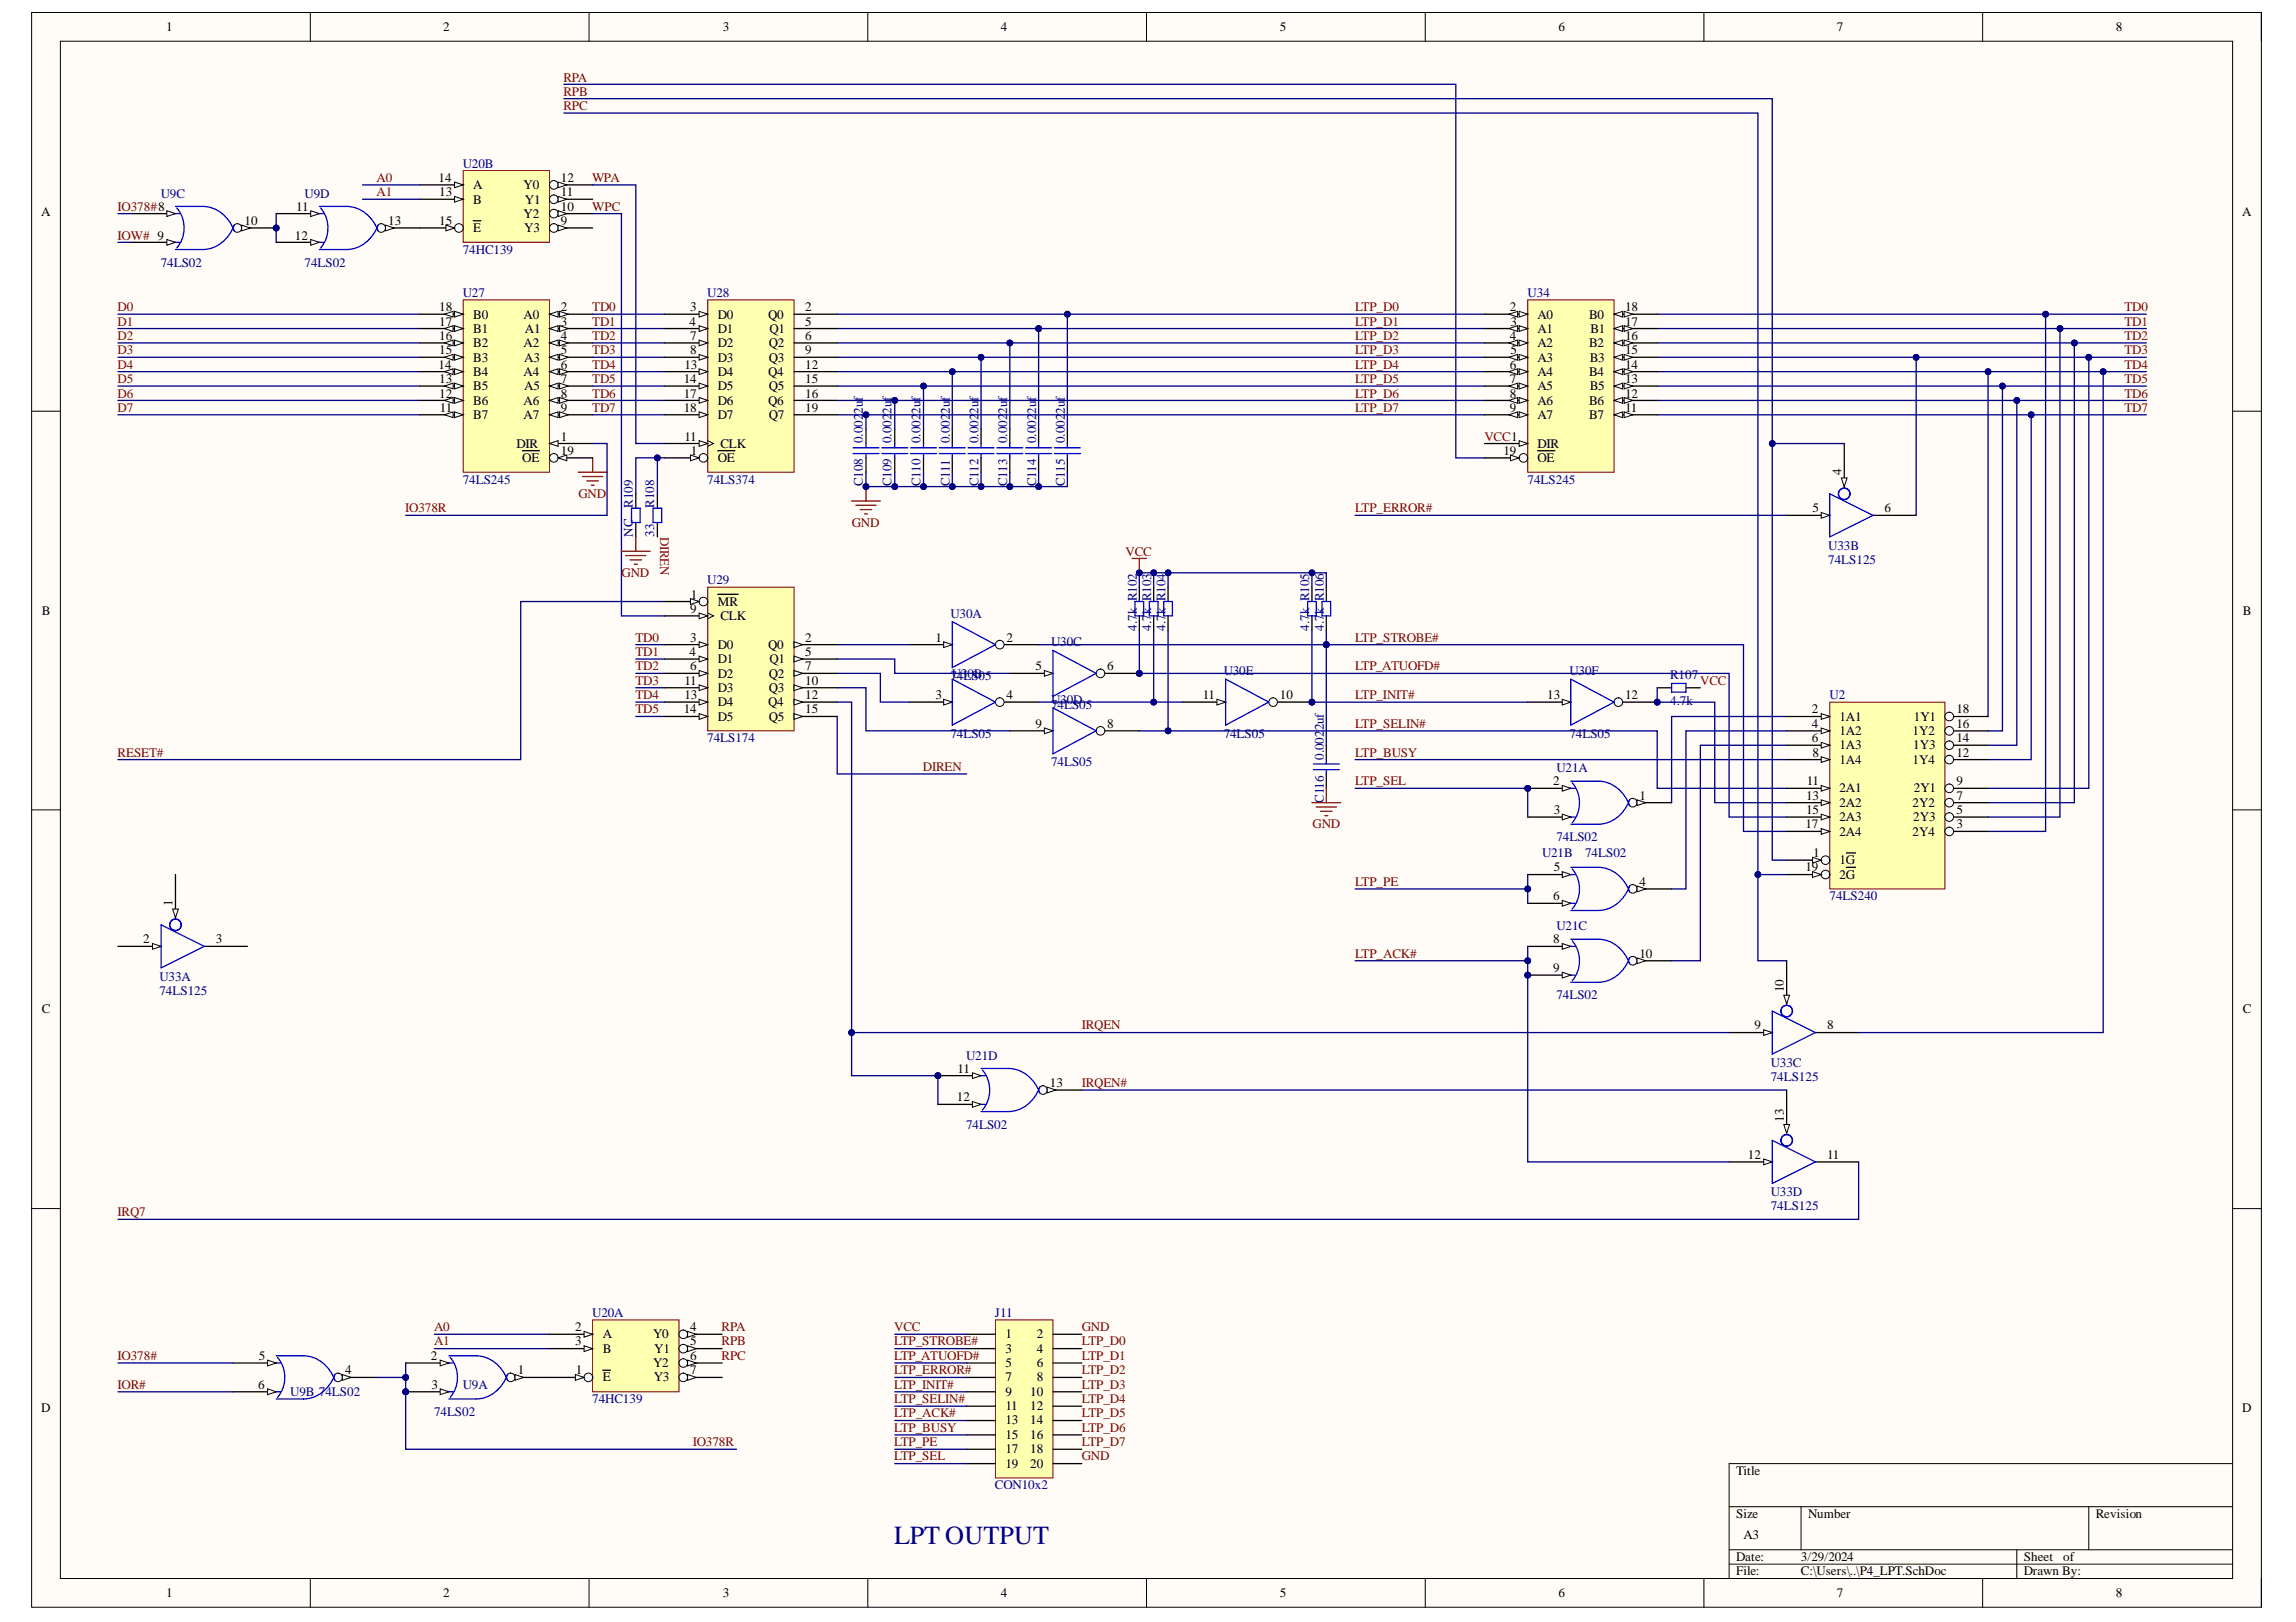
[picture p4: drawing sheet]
<svg xmlns="http://www.w3.org/2000/svg" width="297mm" height="210mm" viewBox="0 0 297 210" stroke-linecap="round" stroke-linejoin="round" font-family="sans-serif">
<defs><g id="words">
<text font-size="3.4" fill="#000080" x="115.7" y="199.8">LPT OUTPUT</text>
<g font-size="1.7">
<text x="21.5" y="4">1</text>
<text x="57.3" y="4">2</text>
<text x="93.5" y="4">3</text>
<text x="129.5" y="4">4</text>
<text x="165.6" y="4">5</text>
<text x="201.6" y="4">6</text>
<text x="237.6" y="4">7</text>
<text x="273.7" y="4">8</text>
<text x="56.7" y="23.6">14</text>
<text x="72.6" y="23.6">12</text>
<text x="5.3" y="28">A</text>
<text x="31.6" y="29.1">10</text>
<text x="38.3" y="27.3">11</text>
<text x="50.2" y="29.1">13</text>
<text x="56.8" y="25.4">13</text>
<text x="56.8" y="29.1">15</text>
<text x="61.2" y="24.5">A</text>
<text x="61.2" y="26.4">B</text>
<text x="67.7" y="24.5">Y0</text>
<text x="67.7" y="28.2">Y2</text>
<text x="67.9" y="26.4">Y1</text>
<text x="72.6" y="25.4">11</text>
<text x="72.6" y="27.3">10</text>
<text x="72.6" y="29.1">9</text>
<text x="290.1" y="28">A</text>
<text x="38.1" y="31">12</text>
<text x="61.2" y="30.1">E</text>
<text x="67.8" y="30.1">Y3</text>
<text x="56.8" y="40.3">18</text>
<text x="61.2" y="41.2">B0</text>
<text x="67.7" y="41.2">A0</text>
<text x="72.6" y="40.3">2</text>
<text x="89.3" y="40.3">3</text>
<text x="92.9" y="41.2">D0</text>
<text x="99.4" y="41.2">Q0</text>
<text x="104.2" y="40.3">2</text>
<text x="195.3" y="40.3">2</text>
<text x="198.9" y="41.2">A0</text>
<text x="205.6" y="41.2">B0</text>
<text x="210.2" y="40.3">18</text>
<text x="56.7" y="47.7">14</text>
<text x="56.8" y="42.1">17</text>
<text x="56.8" y="44">16</text>
<text x="56.8" y="45.9">15</text>
<text x="61.2" y="43.1">B1</text>
<text x="61.2" y="44.9">B2</text>
<text x="61.2" y="46.8">B3</text>
<text x="67.7" y="44.9">A2</text>
<text x="67.8" y="46.8">A3</text>
<text x="67.9" y="43.1">A1</text>
<text x="72.6" y="42.1">3</text>
<text x="72.6" y="44">4</text>
<text x="72.6" y="45.9">5</text>
<text x="72.6" y="47.7">6</text>
<text x="88.5" y="47.7">13</text>
<text x="89.2" y="42.1">4</text>
<text x="89.3" y="44">7</text>
<text x="89.3" y="45.9">8</text>
<text x="92.9" y="43.1">D1</text>
<text x="92.9" y="44.9">D2</text>
<text x="92.9" y="46.8">D3</text>
<text x="99.5" y="44.9">Q2</text>
<text x="99.5" y="46.8">Q3</text>
<text x="99.5" y="43.1">Q1</text>
<text x="104.2" y="42.1">5</text>
<text x="104.2" y="44">6</text>
<text x="104.2" y="45.9">9</text>
<text x="104.2" y="47.7">12</text>
<text x="195.3" y="44">4</text>
<text x="195.3" y="47.7">6</text>
<text x="195.4" y="42.1">3</text>
<text x="195.4" y="45.9">5</text>
<text x="198.9" y="43.1">A1</text>
<text x="198.9" y="44.9">A2</text>
<text x="198.9" y="46.8">A3</text>
<text x="205.6" y="44.9">B2</text>
<text x="205.7" y="46.8">B3</text>
<text x="205.8" y="43.1">B1</text>
<text x="210.2" y="42.1">17</text>
<text x="210.2" y="44">16</text>
<text x="210.2" y="45.9">15</text>
<text x="210.2" y="47.7">14</text>
<text x="56.8" y="49.6">13</text>
<text x="56.8" y="51.4">12</text>
<text x="56.9" y="53.3">11</text>
<text x="61.2" y="48.7">B4</text>
<text x="61.2" y="50.5">B5</text>
<text x="61.2" y="52.4">B6</text>
<text x="67.7" y="48.7">A4</text>
<text x="67.7" y="52.4">A6</text>
<text x="67.8" y="50.5">A5</text>
<text x="72.6" y="49.6">7</text>
<text x="72.6" y="51.4">8</text>
<text x="72.6" y="53.3">9</text>
<text x="88.5" y="49.6">14</text>
<text x="88.5" y="51.4">17</text>
<text x="88.5" y="53.3">18</text>
<text x="92.9" y="48.7">D4</text>
<text x="92.9" y="50.5">D5</text>
<text x="92.9" y="52.4">D6</text>
<text x="99.4" y="48.7">Q4</text>
<text x="99.4" y="52.4">Q6</text>
<text x="99.5" y="50.5">Q5</text>
<text x="104.2" y="49.6">15</text>
<text x="104.2" y="51.4">16</text>
<text x="104.2" y="53.3">19</text>
<text x="195.3" y="49.6">7</text>
<text x="195.3" y="51.4">8</text>
<text x="195.3" y="53.3">9</text>
<text x="198.9" y="48.7">A4</text>
<text x="198.9" y="50.5">A5</text>
<text x="198.9" y="52.4">A6</text>
<text x="205.6" y="48.7">B4</text>
<text x="205.6" y="52.4">B6</text>
<text x="205.7" y="50.5">B5</text>
<text x="210.2" y="49.6">13</text>
<text x="210.2" y="51.4">12</text>
<text x="210.2" y="53.3">11</text>
<text x="61.2" y="54.2">B7</text>
<text x="66.8" y="57.9">DIR</text>
<text x="67.6" y="59.8">OE</text>
<text x="67.7" y="54.2">A7</text>
<text x="72.6" y="58.9">19</text>
<text x="72.6" y="57">1</text>
<text x="88.5" y="57">11</text>
<text x="89.4" y="58.9">1</text>
<text x="92.9" y="54.2">D7</text>
<text x="92.9" y="59.8">OE</text>
<text x="93.2" y="57.9">CLK</text>
<text x="99.5" y="54.2">Q7</text>
<text x="194.5" y="58.9">19</text>
<text x="198.9" y="54.2">A7</text>
<text x="198.9" y="59.8">OE</text>
<text x="198.9" y="57.9">DIR</text>
<text x="205.6" y="54.2">B7</text>
<text x="238.2" y="61.5" transform="rotate(-90 238.2 61.5)">4</text>
<text x="234.5" y="66.3">5</text>
<text x="243.8" y="66.3">6</text>
<text x="89.4" y="77.5">1</text>
<text x="5.4" y="79.6">B</text>
<text x="89.3" y="83">3</text>
<text x="89.3" y="79.3">9</text>
<text x="92.9" y="84">D0</text>
<text x="92.9" y="78.4">MR</text>
<text x="93.2" y="80.3">CLK</text>
<text x="99.4" y="84">Q0</text>
<text x="104.2" y="83">2</text>
<text x="121" y="83">1</text>
<text x="130.2" y="83">2</text>
<text x="290.1" y="79.6">B</text>
<text x="88.5" y="88.6">11</text>
<text x="89.2" y="84.9">4</text>
<text x="89.3" y="86.8">6</text>
<text x="92.9" y="85.8">D1</text>
<text x="92.9" y="87.7">D2</text>
<text x="92.9" y="89.5">D3</text>
<text x="99.5" y="87.7">Q2</text>
<text x="99.5" y="89.5">Q3</text>
<text x="99.5" y="85.8">Q1</text>
<text x="104.2" y="84.9">5</text>
<text x="104.2" y="86.8">7</text>
<text x="104.2" y="88.6">10</text>
<text x="134" y="86.8">5</text>
<text x="143.3" y="86.8">6</text>
<text x="88.5" y="92.3">14</text>
<text x="88.5" y="90.5">13</text>
<text x="92.9" y="91.4">D4</text>
<text x="92.9" y="93.3">D5</text>
<text x="99.4" y="91.4">Q4</text>
<text x="99.5" y="93.3">Q5</text>
<text x="104.2" y="90.5">12</text>
<text x="104.2" y="92.3">15</text>
<text x="121" y="90.5">3</text>
<text x="130.2" y="90.5">4</text>
<text x="134" y="94.2">9</text>
<text x="143.3" y="94.2">8</text>
<text x="155.6" y="90.5">11</text>
<text x="165.6" y="90.5">10</text>
<text x="200.2" y="90.5">13</text>
<text x="210.2" y="90.5">12</text>
<text x="234.4" y="92.3">2</text>
<text x="234.4" y="94.2">4</text>
<text x="238" y="93.3">1A1</text>
<text x="238" y="95.1">1A2</text>
<text x="247.4" y="95.1">1Y2</text>
<text x="247.6" y="93.3">1Y1</text>
<text x="253.1" y="92.3">18</text>
<text x="253.1" y="94.2">16</text>
<text x="200.9" y="101.6">2</text>
<text x="233.7" y="101.6">11</text>
<text x="234.4" y="96.1">6</text>
<text x="234.5" y="97.9">8</text>
<text x="238" y="97">1A3</text>
<text x="238" y="98.8">1A4</text>
<text x="247.4" y="98.8">1Y4</text>
<text x="247.5" y="97">1Y3</text>
<text x="253.1" y="96.1">14</text>
<text x="253.1" y="97.9">12</text>
<text x="253.1" y="101.6">9</text>
<text x="201" y="105.3">3</text>
<text x="212.1" y="103.5">1</text>
<text x="233.6" y="107.2">17</text>
<text x="233.7" y="103.5">13</text>
<text x="233.7" y="105.3">15</text>
<text x="238" y="102.6">2A1</text>
<text x="238" y="104.4">2A2</text>
<text x="238" y="106.3">2A3</text>
<text x="247.4" y="104.4">2Y2</text>
<text x="247.5" y="106.3">2Y3</text>
<text x="247.6" y="102.6">2Y1</text>
<text x="253.1" y="103.5">7</text>
<text x="253.1" y="105.3">5</text>
<text x="253.1" y="107.2">3</text>
<text x="201" y="112.8">5</text>
<text x="233.6" y="112.8">19</text>
<text x="234.6" y="110.9">1</text>
<text x="238" y="108.1">2A4</text>
<text x="238" y="111.8">1G</text>
<text x="238" y="113.7">2G</text>
<text x="247.4" y="108.1">2Y4</text>
<text x="22.3" y="117.3" transform="rotate(-90 22.3 117.3)">1</text>
<text x="200.9" y="116.5">6</text>
<text x="212.1" y="114.6">4</text>
<text x="18.5" y="122.1">2</text>
<text x="27.9" y="122.1">3</text>
<text x="200.9" y="122.1">8</text>
<text x="200.9" y="125.8">9</text>
<text x="212.1" y="123.9">10</text>
<text x="5.4" y="131.1">C</text>
<text x="230.8" y="128.4" transform="rotate(-90 230.8 128.4)">10</text>
<text x="290.1" y="131.1">C</text>
<text x="227" y="133.2">9</text>
<text x="236.4" y="133.2">8</text>
<text x="123.8" y="142.5">12</text>
<text x="123.9" y="138.8">11</text>
<text x="135.8" y="140.7">13</text>
<text x="226.1" y="150">12</text>
<text x="230.8" y="145.1" transform="rotate(-90 230.8 145.1)">13</text>
<text x="236.4" y="150">11</text>
<text x="74.4" y="172.3">2</text>
<text x="78" y="173.2">A</text>
<text x="84.5" y="173.2">Y0</text>
<text x="89.3" y="172.3">4</text>
<text x="130.1" y="173.2">1</text>
<text x="134.1" y="173.2">2</text>
<text x="33.4" y="179.7">6</text>
<text x="33.5" y="176">5</text>
<text x="44.7" y="177.8">4</text>
<text x="55.7" y="176">2</text>
<text x="55.8" y="179.7">3</text>
<text x="67" y="177.8">1</text>
<text x="74.4" y="174.1">3</text>
<text x="74.5" y="177.8">1</text>
<text x="78" y="175">B</text>
<text x="78" y="178.8">E</text>
<text x="84.5" y="176.9">Y2</text>
<text x="84.6" y="178.8">Y3</text>
<text x="84.7" y="175">Y1</text>
<text x="89.3" y="174.1">5</text>
<text x="89.3" y="176">6</text>
<text x="89.3" y="177.8">7</text>
<text x="130.1" y="175">3</text>
<text x="130.1" y="176.9">5</text>
<text x="130.1" y="178.8">7</text>
<text x="134.1" y="175">4</text>
<text x="134.1" y="176.9">6</text>
<text x="134.1" y="178.8">8</text>
<text x="5.3" y="182.7">D</text>
<text x="130.1" y="180.6">9</text>
<text x="130.1" y="182.5">11</text>
<text x="130.1" y="184.3">13</text>
<text x="133.3" y="180.6">10</text>
<text x="133.3" y="182.5">12</text>
<text x="133.3" y="184.3">14</text>
<text x="290.1" y="182.7">D</text>
<text x="130.1" y="186.2">15</text>
<text x="130.1" y="188.1">17</text>
<text x="130.1" y="189.9">19</text>
<text x="133.3" y="186.2">16</text>
<text x="133.3" y="188.1">18</text>
<text x="133.3" y="189.9">20</text>
<text x="224.6" y="190.8">Title</text>
<text x="224.6" y="196.4">Size</text>
<text x="233.9" y="196.4">Number</text>
<text x="271.1" y="196.4">Revision</text>
<text x="224.6" y="202">Date:</text>
<text x="224.6" y="203.9">File:</text>
<text x="225.5" y="199.2">A3</text>
<text x="233" y="202">3/29/2024</text>
<text x="233" y="203.9">C:\Users\..\P4_LPT.SchDoc</text>
<text x="261.8" y="202">Sheet</text>
<text x="261.8" y="203.9">Drawn By:</text>
<text x="266.9" y="202">of</text>
<text x="21.5" y="206.6">1</text>
<text x="57.3" y="206.6">2</text>
<text x="93.5" y="206.6">3</text>
<text x="129.5" y="206.6">4</text>
<text x="165.6" y="206.6">5</text>
<text x="201.6" y="206.6">6</text>
<text x="237.6" y="206.6">7</text>
<text x="273.7" y="206.6">8</text>
</g>
<g font-size="1.7" fill="#800000">
<text x="72.9" y="10.6">RPA</text>
<text x="72.9" y="12.4">RPB</text>
<text x="72.9" y="14.3">RPC</text>
<text x="48.7" y="23.6">A0</text>
<text x="76.6" y="23.6">WPA</text>
<text x="15.2" y="27.3">IO378#8</text>
<text x="48.7" y="25.4">A1</text>
<text x="76.6" y="27.3">WPC</text>
<text x="15.2" y="31">IOW# 9</text>
<text x="15.2" y="40.3">D0</text>
<text x="76.6" y="40.3">TD0</text>
<text x="175.3" y="40.3">LTP_D0</text>
<text x="274.8" y="40.3">TD0</text>
<text x="15.2" y="42.1">D1</text>
<text x="15.2" y="44">D2</text>
<text x="15.2" y="45.9">D3</text>
<text x="15.2" y="47.7">D4</text>
<text x="76.6" y="42.1">TD1</text>
<text x="76.6" y="44">TD2</text>
<text x="76.6" y="45.9">TD3</text>
<text x="76.6" y="47.7">TD4</text>
<text x="175.3" y="42.1">LTP_D1</text>
<text x="175.3" y="44">LTP_D2</text>
<text x="175.3" y="45.9">LTP_D3</text>
<text x="175.3" y="47.7">LTP_D4</text>
<text x="274.8" y="42.1">TD1</text>
<text x="274.8" y="44">TD2</text>
<text x="274.8" y="45.9">TD3</text>
<text x="274.8" y="47.7">TD4</text>
<text x="15.2" y="49.6">D5</text>
<text x="15.2" y="51.4">D6</text>
<text x="15.2" y="53.3">D7</text>
<text x="76.6" y="49.6">TD5</text>
<text x="76.6" y="51.4">TD6</text>
<text x="76.6" y="53.3">TD7</text>
<text x="175.3" y="49.6">LTP_D5</text>
<text x="175.3" y="51.4">LTP_D6</text>
<text x="175.3" y="53.3">LTP_D7</text>
<text x="274.8" y="49.6">TD5</text>
<text x="274.8" y="51.4">TD6</text>
<text x="274.8" y="53.3">TD7</text>
<text x="192.1" y="57">VCC1</text>
<text x="74.8" y="64.5">GND</text>
<text x="52.4" y="66.3">IO378R</text>
<text x="85.4" y="69.4" transform="rotate(90 85.4 69.4)">DIREN</text>
<text x="110.2" y="68.2">GND</text>
<text x="145.6" y="71.9">VCC</text>
<text x="175.3" y="66.3">LTP_ERROR#</text>
<text x="80.4" y="74.7">GND</text>
<text x="82.2" y="83">TD0</text>
<text x="175.3" y="83">LTP_STROBE#</text>
<text x="82.2" y="84.9">TD1</text>
<text x="82.2" y="86.8">TD2</text>
<text x="82.2" y="88.6">TD3</text>
<text x="175.3" y="86.8">LTP_ATUOFD#</text>
<text x="220" y="88.6">VCC</text>
<text x="82.2" y="90.5">TD4</text>
<text x="82.2" y="92.3">TD5</text>
<text x="175.3" y="90.5">LTP_INIT#</text>
<text x="175.3" y="94.2">LTP_SELIN#</text>
<text x="15.2" y="97.9">RESET#</text>
<text x="119.4" y="99.8">DIREN</text>
<text x="175.3" y="101.6">LTP_SEL</text>
<text x="175.3" y="97.9">LTP_BUSY</text>
<text x="169.8" y="107.2">GND</text>
<text x="175.3" y="114.6">LTP_PE</text>
<text x="175.3" y="123.9">LTP_ACK#</text>
<text x="140" y="133.2">IRQEN</text>
<text x="140" y="140.7">IRQEN#</text>
<text x="15.2" y="157.4">IRQ7</text>
<text x="56.2" y="172.3">A0</text>
<text x="93.4" y="172.3">RPA</text>
<text x="115.7" y="172.3">VCC</text>
<text x="140" y="172.3">GND</text>
<text x="15.2" y="179.7">IOR#</text>
<text x="15.2" y="176">IO378#</text>
<text x="56.2" y="174.1">A1</text>
<text x="93.4" y="174.1">RPB</text>
<text x="93.4" y="176">RPC</text>
<text x="115.7" y="174.1">LTP_STROBE#</text>
<text x="115.7" y="176">LTP_ATUOFD#</text>
<text x="115.7" y="177.8">LTP_ERROR#</text>
<text x="115.7" y="179.7">LTP_INIT#</text>
<text x="140" y="174.1">LTP_D0</text>
<text x="140" y="176">LTP_D1</text>
<text x="140" y="177.8">LTP_D2</text>
<text x="140" y="179.7">LTP_D3</text>
<text x="115.7" y="181.5">LTP_SELIN#</text>
<text x="115.7" y="183.4">LTP_ACK#</text>
<text x="115.7" y="185.3">LTP_BUSY</text>
<text x="140" y="181.5">LTP_D4</text>
<text x="140" y="183.4">LTP_D5</text>
<text x="140" y="185.3">LTP_D6</text>
<text x="89.6" y="187.1">IO378R</text>
<text x="115.7" y="187.1">LTP_PE</text>
<text x="115.7" y="189">LTP_SEL</text>
<text x="140" y="187.1">LTP_D7</text>
<text x="140" y="189">GND</text>
</g>
<g font-size="1.7" fill="#000080">
<text x="59.9" y="21.7">U20B</text>
<text x="20.8" y="25.6">U9C</text>
<text x="39.4" y="25.6">U9D</text>
<text x="20.8" y="34.5">74LS02</text>
<text x="39.4" y="34.5">74LS02</text>
<text x="59.9" y="32.9">74HC139</text>
<text x="59.9" y="38.4">U27</text>
<text x="91.5" y="38.4">U28</text>
<text x="197.6" y="38.4">U34</text>
<text x="111.6" y="53.6" transform="rotate(-90 111.6 53.6)">2uf</text>
<text x="115.3" y="53.6" transform="rotate(-90 115.3 53.6)">2uf</text>
<text x="119.1" y="53.6" transform="rotate(-90 119.1 53.6)">2uf</text>
<text x="122.9" y="53.6" transform="rotate(-90 122.9 53.6)">2uf</text>
<text x="126.6" y="53.6" transform="rotate(-90 126.6 53.6)">2uf</text>
<text x="130.3" y="53.6" transform="rotate(-90 130.3 53.6)">2uf</text>
<text x="134" y="53.6" transform="rotate(-90 134 53.6)">2uf</text>
<text x="137.8" y="53.6" transform="rotate(-90 137.8 53.6)">2uf</text>
<text x="111.6" y="57.4" transform="rotate(-90 111.6 57.4)">0.002</text>
<text x="115.3" y="57.4" transform="rotate(-90 115.3 57.4)">0.002</text>
<text x="119.1" y="57.4" transform="rotate(-90 119.1 57.4)">0.002</text>
<text x="122.9" y="57.4" transform="rotate(-90 122.9 57.4)">0.002</text>
<text x="126.6" y="57.4" transform="rotate(-90 126.6 57.4)">0.002</text>
<text x="130.3" y="57.4" transform="rotate(-90 130.3 57.4)">0.002</text>
<text x="134" y="57.4" transform="rotate(-90 134 57.4)">0.002</text>
<text x="137.8" y="57.4" transform="rotate(-90 137.8 57.4)">0.002</text>
<text x="59.9" y="62.6">74LS245</text>
<text x="81.9" y="65.7" transform="rotate(-90 81.9 65.7)">R109</text>
<text x="84.7" y="65.7" transform="rotate(-90 84.7 65.7)">R108</text>
<text x="91.5" y="62.6">74LS374</text>
<text x="111.6" y="62.9" transform="rotate(-90 111.6 62.9)">C108</text>
<text x="115.3" y="62.9" transform="rotate(-90 115.3 62.9)">C109</text>
<text x="119.1" y="62.9" transform="rotate(-90 119.1 62.9)">C110</text>
<text x="122.9" y="62.9" transform="rotate(-90 122.9 62.9)">C111</text>
<text x="126.6" y="62.9" transform="rotate(-90 126.6 62.9)">C112</text>
<text x="130.3" y="62.9" transform="rotate(-90 130.3 62.9)">C113</text>
<text x="134" y="62.9" transform="rotate(-90 134 62.9)">C114</text>
<text x="137.8" y="62.9" transform="rotate(-90 137.8 62.9)">C115</text>
<text x="197.6" y="62.6">74LS245</text>
<text x="81.9" y="69.4" transform="rotate(-90 81.9 69.4)">NC</text>
<text x="84.7" y="69.4" transform="rotate(-90 84.7 69.4)">33</text>
<text x="236.5" y="71.1">U33B</text>
<text x="91.5" y="75.6">U29</text>
<text x="236.5" y="73">74LS125</text>
<text x="123" y="79.9">U30A</text>
<text x="136" y="83.6">U30C</text>
<text x="147.1" y="81.6" transform="rotate(-90 147.1 81.6)">4.7k R102</text>
<text x="148.9" y="81.6" transform="rotate(-90 148.9 81.6)">4.7k R103</text>
<text x="150.8" y="81.6" transform="rotate(-90 150.8 81.6)">4.7k R104</text>
<text x="169.4" y="81.6" transform="rotate(-90 169.4 81.6)">4.7k R105</text>
<text x="171.2" y="81.6" transform="rotate(-90 171.2 81.6)">4.7k R106</text>
<text x="123" y="88">74LS05</text>
<text x="123.1" y="87.7">U30B</text>
<text x="158.3" y="87.3">U30E</text>
<text x="203" y="87.3">U30F</text>
<text x="216.1" y="87.9">R107</text>
<text x="123" y="95.5">74LS05</text>
<text x="136" y="91.7">74LS05</text>
<text x="136" y="91.1">U30D</text>
<text x="158.3" y="95.5">74LS05</text>
<text x="171.2" y="94.5" transform="rotate(-90 171.2 94.5)">2uf</text>
<text x="203" y="95.5">74LS05</text>
<text x="216.1" y="91.2">4.7k</text>
<text x="236.7" y="90.5">U2</text>
<text x="91.5" y="96.1">74LS174</text>
<text x="136" y="99.2">74LS05</text>
<text x="171.2" y="98.3" transform="rotate(-90 171.2 98.3)">0.002</text>
<text x="201.4" y="99.9">U21A</text>
<text x="171.2" y="103.9" transform="rotate(-90 171.2 103.9)">C116</text>
<text x="199.5" y="110.9">U21B</text>
<text x="201.4" y="108.9">74LS02</text>
<text x="205.1" y="110.9">74LS02</text>
<text x="236.7" y="116.5">74LS240</text>
<text x="201.4" y="120.4">U21C</text>
<text x="20.6" y="126.9">U33A</text>
<text x="20.6" y="128.7">74LS125</text>
<text x="201.4" y="129.3">74LS02</text>
<text x="125" y="137.1">U21D</text>
<text x="229.1" y="138">U33C</text>
<text x="229.1" y="139.9">74LS125</text>
<text x="125" y="146.1">74LS02</text>
<text x="229.1" y="154.8">U33D</text>
<text x="229.1" y="156.6">74LS125</text>
<text x="76.6" y="170.4">U20A</text>
<text x="128.7" y="170.4">J11</text>
<text x="59.9" y="179.7">U9A</text>
<text x="37.5" y="180.6">U9B 74LS02</text>
<text x="56.2" y="183.2">74LS02</text>
<text x="76.6" y="181.5">74HC139</text>
<text x="128.7" y="192.7">CON10x2</text>
</g>
</g></defs>
<path d="M4.1 1.6h288.5v206.4h-288.5z" fill-rule="evenodd" fill="#fffcf8"/>
<path d="M4.1 1.6h288.5v206.4h-288.5z" fill="none" stroke="#000" stroke-width=".13"/>
<path d="M7.8 5.3h281v199h-281z" fill-rule="evenodd" fill="#fffcf8"/>
<g fill="none" stroke="#000" stroke-width=".13">
<path d="M4.1 1.6h3.7M7.8 5.3h281v199h-281zM40.1 1.6v3.7M76.2 1.6v3.7M112.3 1.6v3.7M148.3 1.6v3.7M184.4 1.6v3.7M220.4 1.6v3.7M256.5 1.6v3.7M288.8 1.6h3.8v3.7M4.1 53.2h3.7M288.8 53.2h3.8"/>
<path d="M4.1 104.8h3.7M288.8 104.8h3.8M4.1 156.4h3.7M288.8 156.4h3.8M223.7 195h65.1M233 195v5.6M270.2 195v5.6M288.8 189.4h-65.1v14.9M40.1 204.3v3.7M76.2 204.3v3.7M112.3 204.3v3.7M148.3 204.3v3.7"/>
<path d="M184.4 204.3v3.7M220.4 204.3v3.7M223.7 200.6h65.1M223.7 202.4h65.1M256.5 204.3v3.7M260.9 200.6v3.7M292.6 204.3v3.7"/>
</g>
<circle cx="35.7" cy="29.5" r=".37" fill="#000080"/>
<circle cx="35.7" cy="29.5" r=".37" fill="none" stroke="#000080" stroke-width=".13"/>
<path d="M17.1 27.6h5.6" fill="none" stroke="#000" stroke-width=".17"/>
<path d="M21.6 27.3l1.1 .3-1.1 .4z" fill="#f8fcff"/>
<path d="M21.6 27.3l1.1 .3-1.1 .4z" fill="none" stroke="#000" stroke-width=".13"/>
<path d="M17.1 31.4h5.6" fill="none" stroke="#000" stroke-width=".17"/>
<path d="M21.6 31l1.1 .4-1.1 .3z" fill="#f8fcff"/>
<path d="M21.6 31l1.1 .4-1.1 .3z" fill="none" stroke="#000" stroke-width=".13"/>
<path d="M30.1 29.5h5.6" fill="none" stroke="#000" stroke-width=".17"/>
<circle cx="30.7" cy="29.5" r=".56" fill="#f8fcff"/>
<circle cx="30.7" cy="29.5" r=".56" fill="none" stroke="#000" stroke-width=".13"/>
<path d="M31.3 29.1l1.1 .4-1.1 .4z" fill="#f8fcff"/>
<path d="M31.3 29.1l1.1 .4-1.1 .4z" fill="none" stroke="#000" stroke-width=".13"/>
<circle cx="35.7" cy="29.5" r=".37" fill="#000080"/>
<circle cx="35.7" cy="29.5" r=".37" fill="none" stroke="#000080" stroke-width=".13"/>
<path d="M22.7 26.7h3.5a4.5 4.5 0 0 1 4.1 3.2M22.7 31.4h.6M22.7 27.6h.6M22.9 26.9a4 4 0 0 1 0 5.2M30.3 29.1a4.5 4.5 0 0 1-4.1 3.2h-3.5" fill="none" stroke="#00f" stroke-width=".17"/>
<path d="M35.7 27.6h5.6" fill="none" stroke="#000" stroke-width=".17"/>
<path d="M40.2 27.3l1.1 .3-1.1 .4z" fill="#f8fcff"/>
<path d="M40.2 27.3l1.1 .3-1.1 .4z" fill="none" stroke="#000" stroke-width=".13"/>
<path d="M35.7 31.4h5.6" fill="none" stroke="#000" stroke-width=".17"/>
<path d="M40.2 31l1.1 .4-1.1 .3z" fill="#f8fcff"/>
<path d="M40.2 31l1.1 .4-1.1 .3z" fill="none" stroke="#000" stroke-width=".13"/>
<path d="M48.8 29.5h5.5" fill="none" stroke="#000" stroke-width=".17"/>
<circle cx="49.3" cy="29.5" r=".56" fill="#f8fcff"/>
<circle cx="49.3" cy="29.5" r=".56" fill="none" stroke="#000" stroke-width=".13"/>
<path d="M49.9 29.1l1.1 .4-1.1 .4z" fill="#f8fcff"/>
<path d="M49.9 29.1l1.1 .4-1.1 .4z" fill="none" stroke="#000" stroke-width=".13"/>
<path d="M41.3 26.7h3.5a4.5 4.5 0 0 1 4.1 3.2M41.3 31.4h.6M41.3 27.6h.6M41.5 26.9a4 4 0 0 1 0 5.2M48.9 29.1a4.5 4.5 0 0 1-4.1 3.2h-3.5" fill="none" stroke="#00f" stroke-width=".17"/>
<path d="M117.6 83.4h5.6" fill="none" stroke="#000" stroke-width=".17"/>
<path d="M122.1 83.1l1.1 .3-1.1 .4z" fill="#f8fcff"/>
<path d="M122.1 83.1l1.1 .3-1.1 .4z" fill="none" stroke="#000" stroke-width=".13"/>
<path d="M128.8 83.4h5.6" fill="none" stroke="#000" stroke-width=".17"/>
<circle cx="129.3" cy="83.4" r=".56" fill="#f8fcff"/>
<circle cx="129.3" cy="83.4" r=".56" fill="none" stroke="#000" stroke-width=".13"/>
<path d="M123.2 80.4l5.6 3-5.6 3z" fill="none" stroke="#00f" stroke-width=".17"/>
<path d="M117.6 90.9h5.6" fill="none" stroke="#000" stroke-width=".17"/>
<path d="M122.1 90.5l1.1 .4-1.1 .3z" fill="#f8fcff"/>
<path d="M122.1 90.5l1.1 .4-1.1 .3z" fill="none" stroke="#000" stroke-width=".13"/>
<path d="M128.8 90.9h5.6" fill="none" stroke="#000" stroke-width=".17"/>
<circle cx="129.3" cy="90.9" r=".56" fill="#f8fcff"/>
<circle cx="129.3" cy="90.9" r=".56" fill="none" stroke="#000" stroke-width=".13"/>
<path d="M123.2 87.9l5.6 3-5.6 2.9z" fill="none" stroke="#00f" stroke-width=".17"/>
<circle cx="147.4" cy="87.1" r=".37" fill="#000080"/>
<circle cx="147.4" cy="87.1" r=".37" fill="none" stroke="#000080" stroke-width=".13"/>
<path d="M130.6 87.1h5.6" fill="none" stroke="#000" stroke-width=".17"/>
<path d="M135.1 86.8l1.1 .3-1.1 .4z" fill="#f8fcff"/>
<path d="M135.1 86.8l1.1 .3-1.1 .4z" fill="none" stroke="#000" stroke-width=".13"/>
<path d="M141.8 87.1h5.6" fill="none" stroke="#000" stroke-width=".17"/>
<circle cx="142.4" cy="87.1" r=".56" fill="#f8fcff"/>
<circle cx="142.4" cy="87.1" r=".56" fill="none" stroke="#000" stroke-width=".13"/>
<circle cx="147.4" cy="87.1" r=".37" fill="#000080"/>
<circle cx="147.4" cy="87.1" r=".37" fill="none" stroke="#000080" stroke-width=".13"/>
<path d="M136.2 84.2l5.6 2.9-5.6 3z" fill="none" stroke="#00f" stroke-width=".17"/>
<path d="M141.8 94.6h5.6" fill="none" stroke="#000" stroke-width=".17"/>
<circle cx="142.4" cy="94.6" r=".56" fill="#f8fcff"/>
<circle cx="142.4" cy="94.6" r=".56" fill="none" stroke="#000" stroke-width=".13"/>
<path d="M130.6 94.6h5.6" fill="none" stroke="#000" stroke-width=".17"/>
<path d="M135.1 94.2l1.1 .4-1.1 .4z" fill="#f8fcff"/>
<path d="M135.1 94.2l1.1 .4-1.1 .4z" fill="none" stroke="#000" stroke-width=".13"/>
<path d="M136.2 91.6l5.6 3-5.6 3z" fill="none" stroke="#00f" stroke-width=".17"/>
<circle cx="169.7" cy="90.9" r=".37" fill="#000080"/>
<circle cx="169.7" cy="90.9" r=".37" fill="none" stroke="#000080" stroke-width=".13"/>
<path d="M164.1 90.9h5.6" fill="none" stroke="#000" stroke-width=".17"/>
<circle cx="164.7" cy="90.9" r=".56" fill="#f8fcff"/>
<circle cx="164.7" cy="90.9" r=".56" fill="none" stroke="#000" stroke-width=".13"/>
<circle cx="169.7" cy="90.9" r=".37" fill="#000080"/>
<circle cx="169.7" cy="90.9" r=".37" fill="none" stroke="#000080" stroke-width=".13"/>
<path d="M153 90.9h5.6" fill="none" stroke="#000" stroke-width=".17"/>
<path d="M157.4 90.5l1.2 .4-1.2 .3z" fill="#f8fcff"/>
<path d="M157.4 90.5l1.2 .4-1.2 .3z" fill="none" stroke="#000" stroke-width=".13"/>
<path d="M158.6 87.9l5.5 3-5.5 2.9z" fill="none" stroke="#00f" stroke-width=".17"/>
<circle cx="214.4" cy="90.9" r=".37" fill="#000080"/>
<circle cx="214.4" cy="90.9" r=".37" fill="none" stroke="#000080" stroke-width=".13"/>
<path d="M208.8 90.9h5.6" fill="none" stroke="#000" stroke-width=".17"/>
<circle cx="209.4" cy="90.9" r=".56" fill="#f8fcff"/>
<circle cx="209.4" cy="90.9" r=".56" fill="none" stroke="#000" stroke-width=".13"/>
<circle cx="214.4" cy="90.9" r=".37" fill="#000080"/>
<circle cx="214.4" cy="90.9" r=".37" fill="none" stroke="#000080" stroke-width=".13"/>
<path d="M197.6 90.9h5.6" fill="none" stroke="#000" stroke-width=".17"/>
<path d="M202.1 90.5l1.1 .4-1.1 .3z" fill="#f8fcff"/>
<path d="M202.1 90.5l1.1 .4-1.1 .3z" fill="none" stroke="#000" stroke-width=".13"/>
<path d="M203.2 87.9l5.6 3-5.6 2.9z" fill="none" stroke="#00f" stroke-width=".17"/>
<path d="M22.7 113.2v5.6" fill="none" stroke="#000" stroke-width=".17"/>
<path d="M22.3 117.6h.8l-.4 1.2z" fill="#f8fcff"/>
<path d="M22.3 117.6h.8l-.4 1.2z" fill="none" stroke="#000" stroke-width=".13"/>
<path d="M15.3 122.5h5.5" fill="none" stroke="#000" stroke-width=".17"/>
<path d="M19.7 122.1l1.1 .4-1.1 .3z" fill="#f8fcff"/>
<path d="M19.7 122.1l1.1 .4-1.1 .3z" fill="none" stroke="#000" stroke-width=".13"/>
<path d="M238.6 57.4v5.6M26.4 122.5h5.6" fill="none" stroke="#000" stroke-width=".17"/>
<g fill="none" stroke="#00f" stroke-width=".17">
<path d="M20.8 119.7l5.6 2.8-5.6 2.8z"/>
<circle cx="22.7" cy="119.7" r=".75"/>
</g>
<path d="M238.2 61.9h.8l-.4 1.1z" fill="#f8fcff"/>
<path d="M238.2 61.9h.8l-.4 1.1z" fill="none" stroke="#000" stroke-width=".13"/>
<path d="M231.1 66.7h5.6" fill="none" stroke="#000" stroke-width=".17"/>
<path d="M235.6 66.3l1.1 .4-1.1 .4z" fill="#f8fcff"/>
<path d="M235.6 66.3l1.1 .4-1.1 .4z" fill="none" stroke="#000" stroke-width=".13"/>
<path d="M242.3 66.7h5.6M223.7 133.6h5.6M234.9 133.6h5.6" fill="none" stroke="#000" stroke-width=".17"/>
<g fill="none" stroke="#00f" stroke-width=".17">
<path d="M236.7 63.9l5.6 2.8-5.6 2.8z"/>
<circle cx="238.6" cy="63.9" r=".74"/>
</g>
<path d="M228.2 133.3l1.1 .3-1.1 .4z" fill="#f8fcff"/>
<path d="M228.2 133.3l1.1 .3-1.1 .4z" fill="none" stroke="#000" stroke-width=".13"/>
<path d="M231.1 124.3v5.6" fill="none" stroke="#000" stroke-width=".17"/>
<path d="M230.8 128.8h.7l-.4 1.1z" fill="#f8fcff"/>
<path d="M230.8 128.8h.7l-.4 1.1z" fill="none" stroke="#000" stroke-width=".13"/>
<g fill="none" stroke="#00f" stroke-width=".17">
<path d="M229.3 130.8l5.6 2.8-5.6 2.8z"/>
<circle cx="231.1" cy="130.8" r=".74"/>
</g>
<path d="M223.7 150.4h5.6M234.9 150.4h5.6" fill="none" stroke="#000" stroke-width=".17"/>
<path d="M228.2 150l1.1 .4-1.1 .3z" fill="#f8fcff"/>
<path d="M228.2 150l1.1 .4-1.1 .3z" fill="none" stroke="#000" stroke-width=".13"/>
<path d="M231.1 141.1v5.5" fill="none" stroke="#000" stroke-width=".17"/>
<path d="M230.8 145.5h.7l-.4 1.1z" fill="#f8fcff"/>
<path d="M230.8 145.5h.7l-.4 1.1z" fill="none" stroke="#000" stroke-width=".13"/>
<g fill="none" stroke="#00f" stroke-width=".17">
<path d="M110.4 58.7h3.3M110.4 58h3.3M112 57.4v.6M112 58.7v.6M114.1 58.7h3.3M114.1 58h3.3M115.8 57.4v.6M115.8 58.7v.6M117.8 58.7h3.4M117.8 58h3.4M119.5 57.4v.6M119.5 58.7v.6"/>
<path d="M121.5 58.7h3.4M121.5 58h3.4M123.2 57.4v.6M123.2 58.7v.6M125.2 58.7h3.4M125.2 58h3.4M126.9 57.4v.6M126.9 58.7v.6M129 58.7h3.3M129 58h3.3M130.6 57.4v.6M130.6 58.7v.6"/>
<path d="M132.7 58.7h3.3M132.7 58h3.3M134.4 57.4v.6M134.4 58.7v.6M136.4 58.7h3.4M136.4 58h3.4M138.1 57.4v.6M138.1 58.7v.6M229.3 147.6l5.6 2.8-5.6 2.8z"/>
<circle cx="231.1" cy="147.6" r=".74"/>
<circle cx="231.1" cy="147.6" r=".75"/>
</g>
<path d="M76.7 59.3v1.8M74.8 61.1h3.7M75.4 61.7h2.6M75.9 62.2h1.5M76.5 62.8h.4" fill="none" stroke="#800000" stroke-width=".17"/>
<g fill="none" stroke="#000080" stroke-width=".17">
<path d="M76.7 23.9h5.6v33.5h3.7M76.7 27.6h3.7v52.1h5.6M15.3 40.7h39M15.3 42.5h39M15.3 44.4h39M15.3 46.2h39M15.3 48.1h39M15.3 50h39M15.3 51.8h39M15.3 53.7h39M76.7 40.7h9.3M76.7 42.5h9.3"/>
<path d="M76.7 44.4h9.3M76.7 46.2h9.3M76.7 48.1h9.3M76.7 50h9.3M76.7 51.8h9.3M76.7 53.7h9.3M112 53.7v1.8M86 77.8h-18.6v20.5h-52.1M82.3 83.4h3.7M82.3 87.1h3.7M82.3 90.9h3.7M82.3 89h3.7"/>
<path d="M82.3 92.7h3.7"/>
</g>
<g fill="none" stroke="#000" stroke-width=".17">
<path d="M112 55.5v1.9M112 59.3v1.8M115.8 55.5v1.9M115.8 59.3v1.8M119.5 55.5v1.9M119.5 59.3v1.8M123.2 55.5v1.9M123.2 59.3v1.8M126.9 55.5v1.9M126.9 59.3v1.8M130.6 55.5v1.9M130.6 59.3v1.8"/>
<path d="M134.4 55.5v1.9M134.4 59.3v1.8M138.1 55.5v1.9M138.1 59.3v1.8"/>
</g>
<circle cx="112" cy="53.7" r=".37" fill="#000080"/>
<circle cx="112" cy="53.7" r=".37" fill="none" stroke="#000080" stroke-width=".13"/>
<path d="M115.8 51.8v3.7" fill="none" stroke="#000080" stroke-width=".17"/>
<circle cx="115.8" cy="51.8" r=".37" fill="#000080"/>
<circle cx="115.8" cy="51.8" r=".37" fill="none" stroke="#000080" stroke-width=".13"/>
<path d="M119.5 50v5.5" fill="none" stroke="#000080" stroke-width=".17"/>
<circle cx="119.5" cy="50" r=".37" fill="#000080"/>
<circle cx="119.5" cy="50" r=".37" fill="none" stroke="#000080" stroke-width=".13"/>
<path d="M123.2 48.1v7.4" fill="none" stroke="#000080" stroke-width=".17"/>
<circle cx="123.2" cy="48.1" r=".37" fill="#000080"/>
<circle cx="123.2" cy="48.1" r=".37" fill="none" stroke="#000080" stroke-width=".13"/>
<path d="M126.9 46.2v9.3" fill="none" stroke="#000080" stroke-width=".17"/>
<circle cx="126.9" cy="46.2" r=".37" fill="#000080"/>
<circle cx="126.9" cy="46.2" r=".37" fill="none" stroke="#000080" stroke-width=".13"/>
<path d="M130.6 44.4v11.1" fill="none" stroke="#000080" stroke-width=".17"/>
<circle cx="130.6" cy="44.4" r=".37" fill="#000080"/>
<circle cx="130.6" cy="44.4" r=".37" fill="none" stroke="#000080" stroke-width=".13"/>
<path d="M134.4 42.5v13" fill="none" stroke="#000080" stroke-width=".17"/>
<circle cx="134.4" cy="42.5" r=".37" fill="#000080"/>
<circle cx="134.4" cy="42.5" r=".37" fill="none" stroke="#000080" stroke-width=".13"/>
<path d="M138.1 40.7v14.8" fill="none" stroke="#000080" stroke-width=".17"/>
<circle cx="138.1" cy="40.7" r=".37" fill="#000080"/>
<circle cx="138.1" cy="40.7" r=".37" fill="none" stroke="#000080" stroke-width=".13"/>
<path d="M112 61.1v1.9h26.1v-1.9" fill="none" stroke="#000080" stroke-width=".17"/>
<circle cx="112" cy="63" r=".37" fill="#000080"/>
<circle cx="112" cy="63" r=".37" fill="none" stroke="#000080" stroke-width=".13"/>
<circle cx="115.8" cy="63" r=".37" fill="#000080"/>
<circle cx="115.8" cy="63" r=".37" fill="none" stroke="#000080" stroke-width=".13"/>
<circle cx="119.5" cy="63" r=".37" fill="#000080"/>
<circle cx="119.5" cy="63" r=".37" fill="none" stroke="#000080" stroke-width=".13"/>
<circle cx="123.2" cy="63" r=".37" fill="#000080"/>
<circle cx="123.2" cy="63" r=".37" fill="none" stroke="#000080" stroke-width=".13"/>
<circle cx="126.9" cy="63" r=".37" fill="#000080"/>
<circle cx="126.9" cy="63" r=".37" fill="none" stroke="#000080" stroke-width=".13"/>
<circle cx="130.6" cy="63" r=".37" fill="#000080"/>
<circle cx="130.6" cy="63" r=".37" fill="none" stroke="#000080" stroke-width=".13"/>
<circle cx="134.4" cy="63" r=".37" fill="#000080"/>
<circle cx="134.4" cy="63" r=".37" fill="none" stroke="#000080" stroke-width=".13"/>
<path d="M134.4 61.1v1.9" fill="none" stroke="#000080" stroke-width=".17"/>
<circle cx="134.4" cy="63" r=".37" fill="#000080"/>
<circle cx="134.4" cy="63" r=".37" fill="none" stroke="#000080" stroke-width=".13"/>
<path d="M130.6 61.1v1.9" fill="none" stroke="#000080" stroke-width=".17"/>
<circle cx="130.6" cy="63" r=".37" fill="#000080"/>
<circle cx="130.6" cy="63" r=".37" fill="none" stroke="#000080" stroke-width=".13"/>
<path d="M126.9 61.1v1.9" fill="none" stroke="#000080" stroke-width=".17"/>
<circle cx="126.9" cy="63" r=".37" fill="#000080"/>
<circle cx="126.9" cy="63" r=".37" fill="none" stroke="#000080" stroke-width=".13"/>
<path d="M123.2 61.1v1.9" fill="none" stroke="#000080" stroke-width=".17"/>
<circle cx="123.2" cy="63" r=".37" fill="#000080"/>
<circle cx="123.2" cy="63" r=".37" fill="none" stroke="#000080" stroke-width=".13"/>
<path d="M119.5 61.1v1.9" fill="none" stroke="#000080" stroke-width=".17"/>
<circle cx="119.5" cy="63" r=".37" fill="#000080"/>
<circle cx="119.5" cy="63" r=".37" fill="none" stroke="#000080" stroke-width=".13"/>
<path d="M115.8 61.1v1.9" fill="none" stroke="#000080" stroke-width=".17"/>
<circle cx="115.8" cy="63" r=".37" fill="#000080"/>
<circle cx="115.8" cy="63" r=".37" fill="none" stroke="#000080" stroke-width=".13"/>
<path d="M110.2 64.8h3.7M110.7 65.4h2.6M111.3 65.9h1.5M111.8 66.5h.4M112 63v1.8" fill="none" stroke="#800000" stroke-width=".17"/>
<circle cx="112" cy="63" r=".37" fill="#000080"/>
<circle cx="112" cy="63" r=".37" fill="none" stroke="#000080" stroke-width=".13"/>
<path d="M108.3 89h3.7v5.6h18.6M108.3 87.1h5.6v3.8h3.7M108.3 85.3h7.5v1.8h14.8M108.3 83.4h9.3M149.3 81.6v9.3h-14.9" fill="none" stroke="#000080" stroke-width=".17"/>
<circle cx="149.3" cy="90.9" r=".37" fill="#000080"/>
<circle cx="149.3" cy="90.9" r=".37" fill="none" stroke="#000080" stroke-width=".13"/>
<path d="M149.3 90.9h3.7" fill="none" stroke="#000080" stroke-width=".17"/>
<circle cx="149.3" cy="90.9" r=".37" fill="#000080"/>
<circle cx="149.3" cy="90.9" r=".37" fill="none" stroke="#000080" stroke-width=".13"/>
<path d="M151.1 81.6v13" fill="none" stroke="#000080" stroke-width=".17"/>
<circle cx="151.1" cy="94.6" r=".37" fill="#000080"/>
<circle cx="151.1" cy="94.6" r=".37" fill="none" stroke="#000080" stroke-width=".13"/>
<path d="M171.6 81.6v1.8" fill="none" stroke="#000080" stroke-width=".17"/>
<circle cx="171.6" cy="83.4" r=".37" fill="#000080"/>
<circle cx="171.6" cy="83.4" r=".37" fill="none" stroke="#000080" stroke-width=".13"/>
<path d="M171.6 83.4v13" fill="none" stroke="#000080" stroke-width=".17"/>
<circle cx="171.6" cy="83.4" r=".37" fill="#000080"/>
<circle cx="171.6" cy="83.4" r=".37" fill="none" stroke="#000080" stroke-width=".13"/>
<path d="M147.4 76v1.8M147.4 79.7v1.9M149.3 76v1.8M149.3 79.7v1.9M151.1 76v1.8M151.1 79.7v1.9M169.7 76v1.8M169.7 79.7v1.9M171.6 76v1.8M171.6 79.7v1.9M171.6 96.4v1.9M171.6 100.2v1.8" fill="none" stroke="#000" stroke-width=".17"/>
<path d="M146.8 77.8h1.2v1.9h-1.2zM148.7 77.8h1.1v1.9h-1.1zM150.6 77.8h1.1v1.9h-1.1zM169.2 77.8h1.1v1.9h-1.1zM171 77.8h1.1v1.9h-1.1zM169.9 99.6h3.4M169.9 98.9h3.4M171.6 98.3v.6M171.6 99.6v.6" fill="none" stroke="#00f" stroke-width=".17"/>
<path d="M147.4 76v-1.9h24.2v1.9" fill="none" stroke="#000080" stroke-width=".17"/>
<circle cx="147.4" cy="74.1" r=".37" fill="#000080"/>
<circle cx="147.4" cy="74.1" r=".37" fill="none" stroke="#000080" stroke-width=".13"/>
<circle cx="149.3" cy="74.1" r=".37" fill="#000080"/>
<circle cx="149.3" cy="74.1" r=".37" fill="none" stroke="#000080" stroke-width=".13"/>
<circle cx="151.1" cy="74.1" r=".37" fill="#000080"/>
<circle cx="151.1" cy="74.1" r=".37" fill="none" stroke="#000080" stroke-width=".13"/>
<circle cx="169.7" cy="74.1" r=".37" fill="#000080"/>
<circle cx="169.7" cy="74.1" r=".37" fill="none" stroke="#000080" stroke-width=".13"/>
<path d="M169.7 74.1v1.9" fill="none" stroke="#000080" stroke-width=".17"/>
<circle cx="169.7" cy="74.1" r=".37" fill="#000080"/>
<circle cx="169.7" cy="74.1" r=".37" fill="none" stroke="#000080" stroke-width=".13"/>
<path d="M149.3 74.1v1.9" fill="none" stroke="#000080" stroke-width=".17"/>
<circle cx="149.3" cy="74.1" r=".37" fill="#000080"/>
<circle cx="149.3" cy="74.1" r=".37" fill="none" stroke="#000080" stroke-width=".13"/>
<path d="M151.1 74.1v1.9" fill="none" stroke="#000080" stroke-width=".17"/>
<circle cx="151.1" cy="74.1" r=".37" fill="#000080"/>
<circle cx="151.1" cy="74.1" r=".37" fill="none" stroke="#000080" stroke-width=".13"/>
<path d="M146.5 72.3h1.8M147.4 72.3v1.8M169.7 103.9h3.7M170.3 104.4h2.6M170.8 105h1.5M171.4 105.5h.4M171.6 102v1.9" fill="none" stroke="#800000" stroke-width=".17"/>
<circle cx="147.4" cy="74.1" r=".37" fill="#000080"/>
<circle cx="147.4" cy="74.1" r=".37" fill="none" stroke="#000080" stroke-width=".13"/>
<path d="M108.3 40.7h83.8" fill="none" stroke="#000080" stroke-width=".17"/>
<circle cx="138.1" cy="40.7" r=".37" fill="#000080"/>
<circle cx="138.1" cy="40.7" r=".37" fill="none" stroke="#000080" stroke-width=".13"/>
<path d="M108.3 42.5h26.1" fill="none" stroke="#000080" stroke-width=".17"/>
<circle cx="134.4" cy="42.5" r=".37" fill="#000080"/>
<circle cx="134.4" cy="42.5" r=".37" fill="none" stroke="#000080" stroke-width=".13"/>
<path d="M134.4 42.5h57.7" fill="none" stroke="#000080" stroke-width=".17"/>
<circle cx="134.4" cy="42.5" r=".37" fill="#000080"/>
<circle cx="134.4" cy="42.5" r=".37" fill="none" stroke="#000080" stroke-width=".13"/>
<path d="M108.3 44.4h83.8" fill="none" stroke="#000080" stroke-width=".17"/>
<circle cx="130.6" cy="44.4" r=".37" fill="#000080"/>
<circle cx="130.6" cy="44.4" r=".37" fill="none" stroke="#000080" stroke-width=".13"/>
<path d="M108.3 46.2h83.8" fill="none" stroke="#000080" stroke-width=".17"/>
<circle cx="126.9" cy="46.2" r=".37" fill="#000080"/>
<circle cx="126.9" cy="46.2" r=".37" fill="none" stroke="#000080" stroke-width=".13"/>
<path d="M108.3 48.1h83.8" fill="none" stroke="#000080" stroke-width=".17"/>
<circle cx="123.2" cy="48.1" r=".37" fill="#000080"/>
<circle cx="123.2" cy="48.1" r=".37" fill="none" stroke="#000080" stroke-width=".13"/>
<path d="M108.3 50h83.8" fill="none" stroke="#000080" stroke-width=".17"/>
<circle cx="119.5" cy="50" r=".37" fill="#000080"/>
<circle cx="119.5" cy="50" r=".37" fill="none" stroke="#000080" stroke-width=".13"/>
<path d="M108.3 51.8h83.8" fill="none" stroke="#000080" stroke-width=".17"/>
<circle cx="115.8" cy="51.8" r=".37" fill="#000080"/>
<circle cx="115.8" cy="51.8" r=".37" fill="none" stroke="#000080" stroke-width=".13"/>
<path d="M108.3 53.7h83.8" fill="none" stroke="#000080" stroke-width=".17"/>
<circle cx="112" cy="53.7" r=".37" fill="#000080"/>
<circle cx="112" cy="53.7" r=".37" fill="none" stroke="#000080" stroke-width=".13"/>
<path d="M72.9 10.9h115.4v48.4h3.8M169.7 81.6v9.3h27.9" fill="none" stroke="#000080" stroke-width=".17"/>
<circle cx="169.7" cy="90.9" r=".37" fill="#000080"/>
<circle cx="169.7" cy="90.9" r=".37" fill="none" stroke="#000080" stroke-width=".13"/>
<path d="M175.3 102h22.3v3.7" fill="none" stroke="#000080" stroke-width=".17"/>
<circle cx="197.6" cy="102" r=".37" fill="#000080"/>
<circle cx="197.6" cy="102" r=".37" fill="none" stroke="#000080" stroke-width=".13"/>
<path d="M110.2 133.6h113.5M139.9 141.1h91.2" fill="none" stroke="#000080" stroke-width=".17"/>
<circle cx="110.2" cy="133.6" r=".37" fill="#000080"/>
<circle cx="110.2" cy="133.6" r=".37" fill="none" stroke="#000080" stroke-width=".13"/>
<path d="M227.4 113.2h3.7" fill="none" stroke="#000080" stroke-width=".17"/>
<circle cx="227.4" cy="113.2" r=".37" fill="#000080"/>
<circle cx="227.4" cy="113.2" r=".37" fill="none" stroke="#000080" stroke-width=".13"/>
<path d="M134.4 83.4h91.2v24.2h5.5" fill="none" stroke="#000080" stroke-width=".17"/>
<circle cx="171.6" cy="83.4" r=".37" fill="#000080"/>
<circle cx="171.6" cy="83.4" r=".37" fill="none" stroke="#000080" stroke-width=".13"/>
<path d="M147.4 81.6v5.5h76.3v18.6h7.4" fill="none" stroke="#000080" stroke-width=".17"/>
<circle cx="147.4" cy="87.1" r=".37" fill="#000080"/>
<circle cx="147.4" cy="87.1" r=".37" fill="none" stroke="#000080" stroke-width=".13"/>
<path d="M147.4 94.6h67v7.4h16.7" fill="none" stroke="#000080" stroke-width=".17"/>
<circle cx="151.1" cy="94.6" r=".37" fill="#000080"/>
<circle cx="151.1" cy="94.6" r=".37" fill="none" stroke="#000080" stroke-width=".13"/>
<path d="M229.3 57.4h9.3M175.3 66.7h55.8M175.3 98.3h55.8M231.1 94.6h-13v20.4h-1.8M231.1 92.7h-14.8v11.2" fill="none" stroke="#000080" stroke-width=".17"/>
<circle cx="229.3" cy="57.4" r=".37" fill="#000080"/>
<circle cx="229.3" cy="57.4" r=".37" fill="none" stroke="#000080" stroke-width=".13"/>
<path d="M214.4 53.7h63.3" fill="none" stroke="#000080" stroke-width=".17"/>
<circle cx="262.8" cy="53.7" r=".37" fill="#000080"/>
<circle cx="262.8" cy="53.7" r=".37" fill="none" stroke="#000080" stroke-width=".13"/>
<path d="M214.4 51.8h63.3" fill="none" stroke="#000080" stroke-width=".17"/>
<circle cx="260.9" cy="51.8" r=".37" fill="#000080"/>
<circle cx="260.9" cy="51.8" r=".37" fill="none" stroke="#000080" stroke-width=".13"/>
<path d="M214.4 50h63.3" fill="none" stroke="#000080" stroke-width=".17"/>
<circle cx="259.1" cy="50" r=".37" fill="#000080"/>
<circle cx="259.1" cy="50" r=".37" fill="none" stroke="#000080" stroke-width=".13"/>
<path d="M214.4 48.1h63.3" fill="none" stroke="#000080" stroke-width=".17"/>
<circle cx="257.2" cy="48.1" r=".37" fill="#000080"/>
<circle cx="257.2" cy="48.1" r=".37" fill="none" stroke="#000080" stroke-width=".13"/>
<circle cx="272.1" cy="48.1" r=".38" fill="#000080"/>
<circle cx="272.1" cy="48.1" r=".38" fill="none" stroke="#000080" stroke-width=".13"/>
<path d="M214.4 46.2h63.3" fill="none" stroke="#000080" stroke-width=".17"/>
<circle cx="247.9" cy="46.2" r=".37" fill="#000080"/>
<circle cx="247.9" cy="46.2" r=".37" fill="none" stroke="#000080" stroke-width=".13"/>
<circle cx="270.2" cy="46.2" r=".38" fill="#000080"/>
<circle cx="270.2" cy="46.2" r=".38" fill="none" stroke="#000080" stroke-width=".13"/>
<path d="M214.4 44.4h63.3" fill="none" stroke="#000080" stroke-width=".17"/>
<circle cx="268.4" cy="44.4" r=".37" fill="#000080"/>
<circle cx="268.4" cy="44.4" r=".37" fill="none" stroke="#000080" stroke-width=".13"/>
<path d="M214.4 42.5h63.3" fill="none" stroke="#000080" stroke-width=".17"/>
<circle cx="266.5" cy="42.5" r=".37" fill="#000080"/>
<circle cx="266.5" cy="42.5" r=".37" fill="none" stroke="#000080" stroke-width=".13"/>
<path d="M214.4 40.7h63.3" fill="none" stroke="#000080" stroke-width=".17"/>
<circle cx="264.6" cy="40.7" r=".37" fill="#000080"/>
<circle cx="264.6" cy="40.7" r=".37" fill="none" stroke="#000080" stroke-width=".13"/>
<path d="M247.9 46.2v20.5" fill="none" stroke="#000080" stroke-width=".17"/>
<circle cx="247.9" cy="46.2" r=".37" fill="#000080"/>
<circle cx="247.9" cy="46.2" r=".37" fill="none" stroke="#000080" stroke-width=".13"/>
<path d="M257.2 48.1v44.6" fill="none" stroke="#000080" stroke-width=".17"/>
<circle cx="257.2" cy="48.1" r=".37" fill="#000080"/>
<circle cx="257.2" cy="48.1" r=".37" fill="none" stroke="#000080" stroke-width=".13"/>
<path d="M259.1 50v44.6h-1.9" fill="none" stroke="#000080" stroke-width=".17"/>
<circle cx="259.1" cy="50" r=".37" fill="#000080"/>
<circle cx="259.1" cy="50" r=".37" fill="none" stroke="#000080" stroke-width=".13"/>
<path d="M260.9 51.8v44.6h-3.7" fill="none" stroke="#000080" stroke-width=".17"/>
<circle cx="260.9" cy="51.8" r=".37" fill="#000080"/>
<circle cx="260.9" cy="51.8" r=".37" fill="none" stroke="#000080" stroke-width=".13"/>
<path d="M262.8 53.7v44.6h-5.6" fill="none" stroke="#000080" stroke-width=".17"/>
<circle cx="262.8" cy="53.7" r=".37" fill="#000080"/>
<circle cx="262.8" cy="53.7" r=".37" fill="none" stroke="#000080" stroke-width=".13"/>
<path d="M264.6 40.7v66.9h-7.4" fill="none" stroke="#000080" stroke-width=".17"/>
<circle cx="264.6" cy="40.7" r=".37" fill="#000080"/>
<circle cx="264.6" cy="40.7" r=".37" fill="none" stroke="#000080" stroke-width=".13"/>
<path d="M266.5 42.5v63.2h-9.3" fill="none" stroke="#000080" stroke-width=".17"/>
<circle cx="266.5" cy="42.5" r=".37" fill="#000080"/>
<circle cx="266.5" cy="42.5" r=".37" fill="none" stroke="#000080" stroke-width=".13"/>
<path d="M268.4 44.4v59.5h-11.2" fill="none" stroke="#000080" stroke-width=".17"/>
<circle cx="268.4" cy="44.4" r=".37" fill="#000080"/>
<circle cx="268.4" cy="44.4" r=".37" fill="none" stroke="#000080" stroke-width=".13"/>
<path d="M270.2 46.2v55.8h-13" fill="none" stroke="#000080" stroke-width=".17"/>
<circle cx="270.2" cy="46.2" r=".38" fill="#000080"/>
<circle cx="270.2" cy="46.2" r=".38" fill="none" stroke="#000080" stroke-width=".13"/>
<path d="M272.1 48.1v85.5h-31.6" fill="none" stroke="#000080" stroke-width=".17"/>
<circle cx="272.1" cy="48.1" r=".38" fill="#000080"/>
<circle cx="272.1" cy="48.1" r=".38" fill="none" stroke="#000080" stroke-width=".13"/>
<path d="M72.9 14.6h154.5v109.7h3.7M240.5 150.4v7.4h-225.2" fill="none" stroke="#000080" stroke-width=".17"/>
<circle cx="227.4" cy="113.2" r=".37" fill="#000080"/>
<circle cx="227.4" cy="113.2" r=".37" fill="none" stroke="#000080" stroke-width=".13"/>
<path d="M72.9 12.8h156.4v98.5h1.8" fill="none" stroke="#000080" stroke-width=".17"/>
<circle cx="229.3" cy="57.4" r=".37" fill="#000080"/>
<circle cx="229.3" cy="57.4" r=".37" fill="none" stroke="#000080" stroke-width=".13"/>
<path d="M175.3 115h22.3" fill="none" stroke="#000080" stroke-width=".17"/>
<circle cx="197.6" cy="115" r=".37" fill="#000080"/>
<circle cx="197.6" cy="115" r=".37" fill="none" stroke="#000080" stroke-width=".13"/>
<path d="M214.4 89h1.9M218.1 89h1.9" fill="none" stroke="#000" stroke-width=".17"/>
<path d="M216.3 88.4h1.8v1.2h-1.8z" fill="none" stroke="#00f" stroke-width=".17"/>
<path d="M214.4 89v1.9h7.4v13h9.3" fill="none" stroke="#000080" stroke-width=".17"/>
<circle cx="214.4" cy="90.9" r=".37" fill="#000080"/>
<circle cx="214.4" cy="90.9" r=".37" fill="none" stroke="#000080" stroke-width=".13"/>
<path d="M82.3 85.3h3.7" fill="none" stroke="#000080" stroke-width=".17"/>
<path d="M91.6 76h11.1v18.6h-11.1z" fill-rule="evenodd" fill="#ffffb0"/>
<path d="M91.6 76h11.1v18.6h-11.1z" fill="none" stroke="#800000" stroke-width=".13"/>
<path d="M102.7 83.4h5.6" fill="none" stroke="#000" stroke-width=".17"/>
<path d="M102.7 83.1l1.1 .3-1.1 .4z" fill="#f8fcff"/>
<path d="M102.7 83.1l1.1 .3-1.1 .4z" fill="none" stroke="#000" stroke-width=".13"/>
<path d="M102.7 85.3h5.6" fill="none" stroke="#000" stroke-width=".17"/>
<path d="M102.7 84.9l1.1 .4-1.1 .4z" fill="#f8fcff"/>
<path d="M102.7 84.9l1.1 .4-1.1 .4z" fill="none" stroke="#000" stroke-width=".13"/>
<path d="M102.7 87.1h5.6" fill="none" stroke="#000" stroke-width=".17"/>
<path d="M102.7 86.8l1.1 .3-1.1 .4z" fill="#f8fcff"/>
<path d="M102.7 86.8l1.1 .3-1.1 .4z" fill="none" stroke="#000" stroke-width=".13"/>
<path d="M102.7 89h5.6" fill="none" stroke="#000" stroke-width=".17"/>
<path d="M102.7 88.6l1.1 .4-1.1 .4z" fill="#f8fcff"/>
<path d="M102.7 88.6l1.1 .4-1.1 .4z" fill="none" stroke="#000" stroke-width=".13"/>
<path d="M102.7 90.9h5.6" fill="none" stroke="#000" stroke-width=".17"/>
<path d="M102.7 90.5l1.1 .4-1.1 .3z" fill="#f8fcff"/>
<path d="M102.7 90.5l1.1 .4-1.1 .3z" fill="none" stroke="#000" stroke-width=".13"/>
<path d="M102.7 92.7h5.6" fill="none" stroke="#000" stroke-width=".17"/>
<path d="M102.7 92.3l1.1 .4-1.1 .4z" fill="#f8fcff"/>
<path d="M102.7 92.3l1.1 .4-1.1 .4z" fill="none" stroke="#000" stroke-width=".13"/>
<path d="M86 83.4h5.6" fill="none" stroke="#000" stroke-width=".17"/>
<path d="M90.4 83.1l1.2 .3-1.2 .4z" fill="#f8fcff"/>
<path d="M90.4 83.1l1.2 .3-1.2 .4z" fill="none" stroke="#000" stroke-width=".13"/>
<path d="M86 85.3h5.6" fill="none" stroke="#000" stroke-width=".17"/>
<path d="M90.4 84.9l1.2 .4-1.2 .4z" fill="#f8fcff"/>
<path d="M90.4 84.9l1.2 .4-1.2 .4z" fill="none" stroke="#000" stroke-width=".13"/>
<path d="M86 87.1h5.6" fill="none" stroke="#000" stroke-width=".17"/>
<path d="M90.4 86.8l1.2 .3-1.2 .4z" fill="#f8fcff"/>
<path d="M90.4 86.8l1.2 .3-1.2 .4z" fill="none" stroke="#000" stroke-width=".13"/>
<path d="M86 89h5.6" fill="none" stroke="#000" stroke-width=".17"/>
<path d="M90.4 88.6l1.2 .4-1.2 .4z" fill="#f8fcff"/>
<path d="M90.4 88.6l1.2 .4-1.2 .4z" fill="none" stroke="#000" stroke-width=".13"/>
<path d="M86 90.9h5.6" fill="none" stroke="#000" stroke-width=".17"/>
<path d="M90.4 90.5l1.2 .4-1.2 .3z" fill="#f8fcff"/>
<path d="M90.4 90.5l1.2 .4-1.2 .3z" fill="none" stroke="#000" stroke-width=".13"/>
<path d="M86 92.7h5.6" fill="none" stroke="#000" stroke-width=".17"/>
<path d="M90.4 92.3l1.2 .4-1.2 .4z" fill="#f8fcff"/>
<path d="M90.4 92.3l1.2 .4-1.2 .4z" fill="none" stroke="#000" stroke-width=".13"/>
<path d="M86 79.7h5.6" fill="none" stroke="#000" stroke-width=".17"/>
<path d="M90.4 79.3l1.2 .4-1.2 .4z" fill="#f8fcff"/>
<path d="M90.4 79.3l1.2 .4-1.2 .4zM91.6 79.3l.7 .4-.7 .4" fill="none" stroke="#000" stroke-width=".13"/>
<path d="M86 77.8h5.6" fill="none" stroke="#000" stroke-width=".17"/>
<circle cx="91" cy="77.8" r=".56" fill="#f8fcff"/>
<circle cx="91" cy="77.8" r=".56" fill="none" stroke="#000" stroke-width=".13"/>
<path d="M89.3 77.5l1.1 .3-1.1 .4z" fill="#f8fcff"/>
<path d="M89.3 77.5l1.1 .3-1.1 .4z" fill="none" stroke="#000" stroke-width=".13"/>
<path d="M92.9 76.9h2.6" fill="none" stroke="#000" stroke-width=".17"/>
<path d="M59.9 38.8h11.2v22.3h-11.2z" fill-rule="evenodd" fill="#ffffb0"/>
<path d="M59.9 38.8h11.2v22.3h-11.2z" fill="none" stroke="#800000" stroke-width=".13"/>
<path d="M71.1 40.7h5.6" fill="none" stroke="#000" stroke-width=".17"/>
<path d="M71.1 40.7l1.1-.4v.7z" fill="#f8fcff"/>
<path d="M71.1 40.7l1.1-.4v.7z" fill="none" stroke="#000" stroke-width=".13"/>
<path d="M72.4 40.3l1.1 .4-1.1 .3z" fill="#f8fcff"/>
<path d="M72.4 40.3l1.1 .4-1.1 .3z" fill="none" stroke="#000" stroke-width=".13"/>
<path d="M71.1 42.5h5.6" fill="none" stroke="#000" stroke-width=".17"/>
<path d="M71.1 42.5l1.1-.4v.8z" fill="#f8fcff"/>
<path d="M71.1 42.5l1.1-.4v.8z" fill="none" stroke="#000" stroke-width=".13"/>
<path d="M72.4 42.1l1.1 .4-1.1 .4z" fill="#f8fcff"/>
<path d="M72.4 42.1l1.1 .4-1.1 .4z" fill="none" stroke="#000" stroke-width=".13"/>
<path d="M71.1 44.4h5.6" fill="none" stroke="#000" stroke-width=".17"/>
<path d="M71.1 44.4l1.1-.4v.8z" fill="#f8fcff"/>
<path d="M71.1 44.4l1.1-.4v.8z" fill="none" stroke="#000" stroke-width=".13"/>
<path d="M72.4 44l1.1 .4-1.1 .4z" fill="#f8fcff"/>
<path d="M72.4 44l1.1 .4-1.1 .4z" fill="none" stroke="#000" stroke-width=".13"/>
<path d="M71.1 46.2h5.6" fill="none" stroke="#000" stroke-width=".17"/>
<path d="M71.1 46.2l1.1-.3v.7z" fill="#f8fcff"/>
<path d="M71.1 46.2l1.1-.3v.7z" fill="none" stroke="#000" stroke-width=".13"/>
<path d="M72.4 45.9l1.1 .3-1.1 .4z" fill="#f8fcff"/>
<path d="M72.4 45.9l1.1 .3-1.1 .4z" fill="none" stroke="#000" stroke-width=".13"/>
<path d="M71.1 48.1h5.6" fill="none" stroke="#000" stroke-width=".17"/>
<path d="M71.1 48.1l1.1-.4v.8z" fill="#f8fcff"/>
<path d="M71.1 48.1l1.1-.4v.8z" fill="none" stroke="#000" stroke-width=".13"/>
<path d="M72.4 47.7l1.1 .4-1.1 .4z" fill="#f8fcff"/>
<path d="M72.4 47.7l1.1 .4-1.1 .4z" fill="none" stroke="#000" stroke-width=".13"/>
<path d="M71.1 50h5.6" fill="none" stroke="#000" stroke-width=".17"/>
<path d="M71.1 50l1.1-.4v.7z" fill="#f8fcff"/>
<path d="M71.1 50l1.1-.4v.7z" fill="none" stroke="#000" stroke-width=".13"/>
<path d="M72.4 49.6l1.1 .4-1.1 .3z" fill="#f8fcff"/>
<path d="M72.4 49.6l1.1 .4-1.1 .3z" fill="none" stroke="#000" stroke-width=".13"/>
<path d="M71.1 51.8h5.6" fill="none" stroke="#000" stroke-width=".17"/>
<path d="M71.1 51.8l1.1-.4v.8z" fill="#f8fcff"/>
<path d="M71.1 51.8l1.1-.4v.8z" fill="none" stroke="#000" stroke-width=".13"/>
<path d="M72.4 51.4l1.1 .4-1.1 .4z" fill="#f8fcff"/>
<path d="M72.4 51.4l1.1 .4-1.1 .4z" fill="none" stroke="#000" stroke-width=".13"/>
<path d="M71.1 53.7h5.6" fill="none" stroke="#000" stroke-width=".17"/>
<path d="M71.1 53.7l1.1-.4v.7z" fill="#f8fcff"/>
<path d="M71.1 53.7l1.1-.4v.7z" fill="none" stroke="#000" stroke-width=".13"/>
<path d="M72.4 53.3l1.1 .4-1.1 .3z" fill="#f8fcff"/>
<path d="M72.4 53.3l1.1 .4-1.1 .3z" fill="none" stroke="#000" stroke-width=".13"/>
<path d="M54.3 40.7h5.6" fill="none" stroke="#000" stroke-width=".17"/>
<path d="M58.8 40.3l1.1 .4-1.1 .3z" fill="#f8fcff"/>
<path d="M58.8 40.3l1.1 .4-1.1 .3z" fill="none" stroke="#000" stroke-width=".13"/>
<path d="M57.5 40.7l1.1-.4v.7z" fill="#f8fcff"/>
<path d="M57.5 40.7l1.1-.4v.7z" fill="none" stroke="#000" stroke-width=".13"/>
<path d="M54.3 42.5h5.6" fill="none" stroke="#000" stroke-width=".17"/>
<path d="M58.8 42.1l1.1 .4-1.1 .4z" fill="#f8fcff"/>
<path d="M58.8 42.1l1.1 .4-1.1 .4z" fill="none" stroke="#000" stroke-width=".13"/>
<path d="M57.5 42.5l1.1-.4v.8z" fill="#f8fcff"/>
<path d="M57.5 42.5l1.1-.4v.8z" fill="none" stroke="#000" stroke-width=".13"/>
<path d="M54.3 44.4h5.6" fill="none" stroke="#000" stroke-width=".17"/>
<path d="M58.8 44l1.1 .4-1.1 .4z" fill="#f8fcff"/>
<path d="M58.8 44l1.1 .4-1.1 .4z" fill="none" stroke="#000" stroke-width=".13"/>
<path d="M57.5 44.4l1.1-.4v.8z" fill="#f8fcff"/>
<path d="M57.5 44.4l1.1-.4v.8z" fill="none" stroke="#000" stroke-width=".13"/>
<path d="M54.3 46.2h5.6" fill="none" stroke="#000" stroke-width=".17"/>
<path d="M58.8 45.9l1.1 .3-1.1 .4z" fill="#f8fcff"/>
<path d="M58.8 45.9l1.1 .3-1.1 .4z" fill="none" stroke="#000" stroke-width=".13"/>
<path d="M57.5 46.2l1.1-.3v.7z" fill="#f8fcff"/>
<path d="M57.5 46.2l1.1-.3v.7z" fill="none" stroke="#000" stroke-width=".13"/>
<path d="M54.3 48.1h5.6" fill="none" stroke="#000" stroke-width=".17"/>
<path d="M58.8 47.7l1.1 .4-1.1 .4z" fill="#f8fcff"/>
<path d="M58.8 47.7l1.1 .4-1.1 .4z" fill="none" stroke="#000" stroke-width=".13"/>
<path d="M57.5 48.1l1.1-.4v.8z" fill="#f8fcff"/>
<path d="M57.5 48.1l1.1-.4v.8z" fill="none" stroke="#000" stroke-width=".13"/>
<path d="M54.3 50h5.6" fill="none" stroke="#000" stroke-width=".17"/>
<path d="M58.8 49.6l1.1 .4-1.1 .3z" fill="#f8fcff"/>
<path d="M58.8 49.6l1.1 .4-1.1 .3z" fill="none" stroke="#000" stroke-width=".13"/>
<path d="M57.5 50l1.1-.4v.7z" fill="#f8fcff"/>
<path d="M57.5 50l1.1-.4v.7z" fill="none" stroke="#000" stroke-width=".13"/>
<path d="M54.3 51.8h5.6" fill="none" stroke="#000" stroke-width=".17"/>
<path d="M58.8 51.4l1.1 .4-1.1 .4z" fill="#f8fcff"/>
<path d="M58.8 51.4l1.1 .4-1.1 .4z" fill="none" stroke="#000" stroke-width=".13"/>
<path d="M57.5 51.8l1.1-.4v.8z" fill="#f8fcff"/>
<path d="M57.5 51.8l1.1-.4v.8z" fill="none" stroke="#000" stroke-width=".13"/>
<path d="M54.3 53.7h5.6" fill="none" stroke="#000" stroke-width=".17"/>
<path d="M58.8 53.3l1.1 .4-1.1 .3z" fill="#f8fcff"/>
<path d="M58.8 53.3l1.1 .4-1.1 .3z" fill="none" stroke="#000" stroke-width=".13"/>
<path d="M57.5 53.7l1.1-.4v.7z" fill="#f8fcff"/>
<path d="M57.5 53.7l1.1-.4v.7z" fill="none" stroke="#000" stroke-width=".13"/>
<path d="M71.1 59.3h5.6" fill="none" stroke="#000" stroke-width=".17"/>
<circle cx="71.6" cy="59.3" r=".56" fill="#f8fcff"/>
<circle cx="71.6" cy="59.3" r=".56" fill="none" stroke="#000" stroke-width=".13"/>
<path d="M72.2 59.3l1.1-.4v.7z" fill="#f8fcff"/>
<path d="M72.2 59.3l1.1-.4v.7z" fill="none" stroke="#000" stroke-width=".13"/>
<path d="M67.6 58.3h2.2M71.1 57.4h5.6" fill="none" stroke="#000" stroke-width=".17"/>
<path d="M71.1 57.4l1.1-.4v.8z" fill="#f8fcff"/>
<path d="M71.1 57.4l1.1-.4v.8z" fill="none" stroke="#000" stroke-width=".13"/>
<path d="M197.6 38.8h11.2v22.3h-11.2z" fill-rule="evenodd" fill="#ffffb0"/>
<path d="M197.6 38.8h11.2v22.3h-11.2z" fill="none" stroke="#800000" stroke-width=".13"/>
<path d="M192.1 40.7h5.5" fill="none" stroke="#000" stroke-width=".17"/>
<path d="M196.5 40.3l1.1 .4-1.1 .3z" fill="#f8fcff"/>
<path d="M196.5 40.3l1.1 .4-1.1 .3z" fill="none" stroke="#000" stroke-width=".13"/>
<path d="M195.2 40.7l1.1-.4v.7z" fill="#f8fcff"/>
<path d="M195.2 40.7l1.1-.4v.7z" fill="none" stroke="#000" stroke-width=".13"/>
<path d="M192.1 42.5h5.5" fill="none" stroke="#000" stroke-width=".17"/>
<path d="M196.5 42.1l1.1 .4-1.1 .4z" fill="#f8fcff"/>
<path d="M196.5 42.1l1.1 .4-1.1 .4z" fill="none" stroke="#000" stroke-width=".13"/>
<path d="M195.2 42.5l1.1-.4v.8z" fill="#f8fcff"/>
<path d="M195.2 42.5l1.1-.4v.8z" fill="none" stroke="#000" stroke-width=".13"/>
<path d="M192.1 44.4h5.5" fill="none" stroke="#000" stroke-width=".17"/>
<path d="M196.5 44l1.1 .4-1.1 .4z" fill="#f8fcff"/>
<path d="M196.5 44l1.1 .4-1.1 .4z" fill="none" stroke="#000" stroke-width=".13"/>
<path d="M195.2 44.4l1.1-.4v.8z" fill="#f8fcff"/>
<path d="M195.2 44.4l1.1-.4v.8z" fill="none" stroke="#000" stroke-width=".13"/>
<path d="M192.1 46.2h5.5" fill="none" stroke="#000" stroke-width=".17"/>
<path d="M196.5 45.9l1.1 .3-1.1 .4z" fill="#f8fcff"/>
<path d="M196.5 45.9l1.1 .3-1.1 .4z" fill="none" stroke="#000" stroke-width=".13"/>
<path d="M195.2 46.2l1.1-.3v.7z" fill="#f8fcff"/>
<path d="M195.2 46.2l1.1-.3v.7z" fill="none" stroke="#000" stroke-width=".13"/>
<path d="M192.1 48.1h5.5" fill="none" stroke="#000" stroke-width=".17"/>
<path d="M196.5 47.7l1.1 .4-1.1 .4z" fill="#f8fcff"/>
<path d="M196.5 47.7l1.1 .4-1.1 .4z" fill="none" stroke="#000" stroke-width=".13"/>
<path d="M195.2 48.1l1.1-.4v.8z" fill="#f8fcff"/>
<path d="M195.2 48.1l1.1-.4v.8z" fill="none" stroke="#000" stroke-width=".13"/>
<path d="M192.1 50h5.5" fill="none" stroke="#000" stroke-width=".17"/>
<path d="M196.5 49.6l1.1 .4-1.1 .3z" fill="#f8fcff"/>
<path d="M196.5 49.6l1.1 .4-1.1 .3z" fill="none" stroke="#000" stroke-width=".13"/>
<path d="M195.2 50l1.1-.4v.7z" fill="#f8fcff"/>
<path d="M195.2 50l1.1-.4v.7z" fill="none" stroke="#000" stroke-width=".13"/>
<path d="M192.1 51.8h5.5" fill="none" stroke="#000" stroke-width=".17"/>
<path d="M196.5 51.4l1.1 .4-1.1 .4z" fill="#f8fcff"/>
<path d="M196.5 51.4l1.1 .4-1.1 .4z" fill="none" stroke="#000" stroke-width=".13"/>
<path d="M195.2 51.8l1.1-.4v.8z" fill="#f8fcff"/>
<path d="M195.2 51.8l1.1-.4v.8z" fill="none" stroke="#000" stroke-width=".13"/>
<path d="M192.1 53.7h5.5" fill="none" stroke="#000" stroke-width=".17"/>
<path d="M196.5 53.3l1.1 .4-1.1 .4z" fill="#f8fcff"/>
<path d="M196.5 53.3l1.1 .4-1.1 .4z" fill="none" stroke="#000" stroke-width=".13"/>
<path d="M195.2 53.7l1.1-.4v.8z" fill="#f8fcff"/>
<path d="M195.2 53.7l1.1-.4v.8z" fill="none" stroke="#000" stroke-width=".13"/>
<path d="M208.8 40.7h5.6" fill="none" stroke="#000" stroke-width=".17"/>
<path d="M208.8 40.7l1.1-.4v.7z" fill="#f8fcff"/>
<path d="M208.8 40.7l1.1-.4v.7z" fill="none" stroke="#000" stroke-width=".13"/>
<path d="M210.1 40.3l1.1 .4-1.1 .3z" fill="#f8fcff"/>
<path d="M210.1 40.3l1.1 .4-1.1 .3z" fill="none" stroke="#000" stroke-width=".13"/>
<path d="M208.8 42.5h5.6" fill="none" stroke="#000" stroke-width=".17"/>
<path d="M208.8 42.5l1.1-.4v.8z" fill="#f8fcff"/>
<path d="M208.8 42.5l1.1-.4v.8z" fill="none" stroke="#000" stroke-width=".13"/>
<path d="M210.1 42.1l1.1 .4-1.1 .4z" fill="#f8fcff"/>
<path d="M210.1 42.1l1.1 .4-1.1 .4z" fill="none" stroke="#000" stroke-width=".13"/>
<path d="M208.8 44.4h5.6" fill="none" stroke="#000" stroke-width=".17"/>
<path d="M208.8 44.4l1.1-.4v.8z" fill="#f8fcff"/>
<path d="M208.8 44.4l1.1-.4v.8z" fill="none" stroke="#000" stroke-width=".13"/>
<path d="M210.1 44l1.1 .4-1.1 .4z" fill="#f8fcff"/>
<path d="M210.1 44l1.1 .4-1.1 .4z" fill="none" stroke="#000" stroke-width=".13"/>
<path d="M208.8 46.2h5.6" fill="none" stroke="#000" stroke-width=".17"/>
<path d="M208.8 46.2l1.1-.3v.7z" fill="#f8fcff"/>
<path d="M208.8 46.2l1.1-.3v.7z" fill="none" stroke="#000" stroke-width=".13"/>
<path d="M210.1 45.9l1.1 .3-1.1 .4z" fill="#f8fcff"/>
<path d="M210.1 45.9l1.1 .3-1.1 .4z" fill="none" stroke="#000" stroke-width=".13"/>
<path d="M208.8 48.1h5.6" fill="none" stroke="#000" stroke-width=".17"/>
<path d="M208.8 48.1l1.1-.4v.8z" fill="#f8fcff"/>
<path d="M208.8 48.1l1.1-.4v.8z" fill="none" stroke="#000" stroke-width=".13"/>
<path d="M210.1 47.7l1.1 .4-1.1 .4z" fill="#f8fcff"/>
<path d="M210.1 47.7l1.1 .4-1.1 .4z" fill="none" stroke="#000" stroke-width=".13"/>
<path d="M208.8 50h5.6" fill="none" stroke="#000" stroke-width=".17"/>
<path d="M208.8 50l1.1-.4v.7z" fill="#f8fcff"/>
<path d="M208.8 50l1.1-.4v.7z" fill="none" stroke="#000" stroke-width=".13"/>
<path d="M210.1 49.6l1.1 .4-1.1 .3z" fill="#f8fcff"/>
<path d="M210.1 49.6l1.1 .4-1.1 .3z" fill="none" stroke="#000" stroke-width=".13"/>
<path d="M208.8 51.8h5.6" fill="none" stroke="#000" stroke-width=".17"/>
<path d="M208.8 51.8l1.1-.4v.8z" fill="#f8fcff"/>
<path d="M208.8 51.8l1.1-.4v.8z" fill="none" stroke="#000" stroke-width=".13"/>
<path d="M210.1 51.4l1.1 .4-1.1 .4z" fill="#f8fcff"/>
<path d="M210.1 51.4l1.1 .4-1.1 .4z" fill="none" stroke="#000" stroke-width=".13"/>
<path d="M208.8 53.7h5.6" fill="none" stroke="#000" stroke-width=".17"/>
<path d="M208.8 53.7l1.1-.4v.8z" fill="#f8fcff"/>
<path d="M208.8 53.7l1.1-.4v.8z" fill="none" stroke="#000" stroke-width=".13"/>
<path d="M210.1 53.3l1.1 .4-1.1 .4z" fill="#f8fcff"/>
<path d="M210.1 53.3l1.1 .4-1.1 .4z" fill="none" stroke="#000" stroke-width=".13"/>
<path d="M192.1 59.3h5.5" fill="none" stroke="#000" stroke-width=".17"/>
<circle cx="197.1" cy="59.3" r=".56" fill="#f8fcff"/>
<circle cx="197.1" cy="59.3" r=".56" fill="none" stroke="#000" stroke-width=".13"/>
<path d="M195.4 58.9l1.1 .4-1.1 .3z" fill="#f8fcff"/>
<path d="M195.4 58.9l1.1 .4-1.1 .3z" fill="none" stroke="#000" stroke-width=".13"/>
<path d="M192.1 57.4h5.5M198.9 58.3h2.3" fill="none" stroke="#000" stroke-width=".17"/>
<path d="M196.5 57l1.1 .4-1.1 .4z" fill="#f8fcff"/>
<path d="M196.5 57l1.1 .4-1.1 .4z" fill="none" stroke="#000" stroke-width=".13"/>
<path d="M91.6 38.8h11.1v22.3h-11.1z" fill-rule="evenodd" fill="#ffffb0"/>
<path d="M91.6 38.8h11.1v22.3h-11.1z" fill="none" stroke="#800000" stroke-width=".13"/>
<path d="M86 40.7h5.6" fill="none" stroke="#000" stroke-width=".17"/>
<path d="M90.4 40.3l1.2 .4-1.2 .3z" fill="#f8fcff"/>
<path d="M90.4 40.3l1.2 .4-1.2 .3z" fill="none" stroke="#000" stroke-width=".13"/>
<path d="M86 42.5h5.6M102.7 40.7h5.6" fill="none" stroke="#000" stroke-width=".17"/>
<path d="M90.4 42.1l1.2 .4-1.2 .4z" fill="#f8fcff"/>
<path d="M90.4 42.1l1.2 .4-1.2 .4z" fill="none" stroke="#000" stroke-width=".13"/>
<path d="M86 44.4h5.6M102.7 42.5h5.6" fill="none" stroke="#000" stroke-width=".17"/>
<path d="M90.4 44l1.2 .4-1.2 .4z" fill="#f8fcff"/>
<path d="M90.4 44l1.2 .4-1.2 .4z" fill="none" stroke="#000" stroke-width=".13"/>
<path d="M86 46.2h5.6M102.7 44.4h5.6" fill="none" stroke="#000" stroke-width=".17"/>
<path d="M90.4 45.9l1.2 .3-1.2 .4z" fill="#f8fcff"/>
<path d="M90.4 45.9l1.2 .3-1.2 .4z" fill="none" stroke="#000" stroke-width=".13"/>
<path d="M86 48.1h5.6M102.7 46.2h5.6" fill="none" stroke="#000" stroke-width=".17"/>
<path d="M90.4 47.7l1.2 .4-1.2 .4z" fill="#f8fcff"/>
<path d="M90.4 47.7l1.2 .4-1.2 .4z" fill="none" stroke="#000" stroke-width=".13"/>
<path d="M86 50h5.6M102.7 48.1h5.6" fill="none" stroke="#000" stroke-width=".17"/>
<path d="M90.4 49.6l1.2 .4-1.2 .3z" fill="#f8fcff"/>
<path d="M90.4 49.6l1.2 .4-1.2 .3z" fill="none" stroke="#000" stroke-width=".13"/>
<path d="M86 51.8h5.6M102.7 50h5.6" fill="none" stroke="#000" stroke-width=".17"/>
<path d="M90.4 51.4l1.2 .4-1.2 .4z" fill="#f8fcff"/>
<path d="M90.4 51.4l1.2 .4-1.2 .4z" fill="none" stroke="#000" stroke-width=".13"/>
<path d="M86 53.7h5.6M102.7 51.8h5.6" fill="none" stroke="#000" stroke-width=".17"/>
<path d="M90.4 53.3l1.2 .4-1.2 .3z" fill="#f8fcff"/>
<path d="M90.4 53.3l1.2 .4-1.2 .3z" fill="none" stroke="#000" stroke-width=".13"/>
<path d="M86 59.3h5.6M102.7 53.7h5.6" fill="none" stroke="#000" stroke-width=".17"/>
<circle cx="91" cy="59.3" r=".56" fill="#f8fcff"/>
<circle cx="91" cy="59.3" r=".56" fill="none" stroke="#000" stroke-width=".13"/>
<path d="M89.3 58.9l1.1 .4-1.1 .3z" fill="#f8fcff"/>
<path d="M89.3 58.9l1.1 .4-1.1 .3z" fill="none" stroke="#000" stroke-width=".13"/>
<path d="M86 57.4h5.6M92.9 58.3h2.2" fill="none" stroke="#000" stroke-width=".17"/>
<path d="M90.4 57l1.2 .4-1.2 .4z" fill="#f8fcff"/>
<path d="M90.4 57l1.2 .4-1.2 .4zM91.6 57l.7 .4-.7 .4" fill="none" stroke="#000" stroke-width=".13"/>
<path d="M236.7 90.9h14.9v24.1h-14.9z" fill-rule="evenodd" fill="#ffffb0"/>
<path d="M236.7 90.9h14.9v24.1h-14.9z" fill="none" stroke="#800000" stroke-width=".13"/>
<path d="M231.1 92.7h5.6" fill="none" stroke="#000" stroke-width=".17"/>
<path d="M235.6 92.4l1.1 .3-1.1 .4z" fill="#f8fcff"/>
<path d="M235.6 92.4l1.1 .3-1.1 .4z" fill="none" stroke="#000" stroke-width=".13"/>
<path d="M231.1 94.6h5.6" fill="none" stroke="#000" stroke-width=".17"/>
<path d="M235.6 94.2l1.1 .4-1.1 .4z" fill="#f8fcff"/>
<path d="M235.6 94.2l1.1 .4-1.1 .4z" fill="none" stroke="#000" stroke-width=".13"/>
<path d="M231.1 96.4h5.6" fill="none" stroke="#000" stroke-width=".17"/>
<path d="M235.6 96.1l1.1 .3-1.1 .4z" fill="#f8fcff"/>
<path d="M235.6 96.1l1.1 .3-1.1 .4z" fill="none" stroke="#000" stroke-width=".13"/>
<path d="M231.1 98.3h5.6" fill="none" stroke="#000" stroke-width=".17"/>
<path d="M235.6 97.9l1.1 .4-1.1 .4z" fill="#f8fcff"/>
<path d="M235.6 97.9l1.1 .4-1.1 .4z" fill="none" stroke="#000" stroke-width=".13"/>
<path d="M231.1 102h5.6" fill="none" stroke="#000" stroke-width=".17"/>
<path d="M235.6 101.6l1.1 .4-1.1 .4z" fill="#f8fcff"/>
<path d="M235.6 101.6l1.1 .4-1.1 .4z" fill="none" stroke="#000" stroke-width=".13"/>
<path d="M231.1 103.9h5.6" fill="none" stroke="#000" stroke-width=".17"/>
<path d="M235.6 103.5l1.1 .4-1.1 .3z" fill="#f8fcff"/>
<path d="M235.6 103.5l1.1 .4-1.1 .3z" fill="none" stroke="#000" stroke-width=".13"/>
<path d="M231.1 105.7h5.6" fill="none" stroke="#000" stroke-width=".17"/>
<path d="M235.6 105.4l1.1 .3-1.1 .4z" fill="#f8fcff"/>
<path d="M235.6 105.4l1.1 .3-1.1 .4z" fill="none" stroke="#000" stroke-width=".13"/>
<path d="M231.1 107.6h5.6" fill="none" stroke="#000" stroke-width=".17"/>
<path d="M235.6 107.2l1.1 .4-1.1 .4z" fill="#f8fcff"/>
<path d="M235.6 107.2l1.1 .4-1.1 .4z" fill="none" stroke="#000" stroke-width=".13"/>
<path d="M251.6 92.7h5.6" fill="none" stroke="#000" stroke-width=".17"/>
<circle cx="252.2" cy="92.7" r=".56" fill="#f8fcff"/>
<circle cx="252.2" cy="92.7" r=".56" fill="none" stroke="#000" stroke-width=".13"/>
<path d="M251.6 94.6h5.6" fill="none" stroke="#000" stroke-width=".17"/>
<circle cx="252.2" cy="94.6" r=".56" fill="#f8fcff"/>
<circle cx="252.2" cy="94.6" r=".56" fill="none" stroke="#000" stroke-width=".13"/>
<path d="M251.6 96.4h5.6" fill="none" stroke="#000" stroke-width=".17"/>
<circle cx="252.2" cy="96.4" r=".56" fill="#f8fcff"/>
<circle cx="252.2" cy="96.4" r=".56" fill="none" stroke="#000" stroke-width=".13"/>
<path d="M251.6 98.3h5.6" fill="none" stroke="#000" stroke-width=".17"/>
<circle cx="252.2" cy="98.3" r=".56" fill="#f8fcff"/>
<circle cx="252.2" cy="98.3" r=".56" fill="none" stroke="#000" stroke-width=".13"/>
<path d="M251.6 102h5.6" fill="none" stroke="#000" stroke-width=".17"/>
<circle cx="252.2" cy="102" r=".56" fill="#f8fcff"/>
<circle cx="252.2" cy="102" r=".56" fill="none" stroke="#000" stroke-width=".13"/>
<path d="M251.6 103.9h5.6" fill="none" stroke="#000" stroke-width=".17"/>
<circle cx="252.2" cy="103.9" r=".56" fill="#f8fcff"/>
<circle cx="252.2" cy="103.9" r=".56" fill="none" stroke="#000" stroke-width=".13"/>
<path d="M251.6 105.7h5.6" fill="none" stroke="#000" stroke-width=".17"/>
<circle cx="252.2" cy="105.7" r=".56" fill="#f8fcff"/>
<circle cx="252.2" cy="105.7" r=".56" fill="none" stroke="#000" stroke-width=".13"/>
<path d="M251.6 107.6h5.6" fill="none" stroke="#000" stroke-width=".17"/>
<circle cx="252.2" cy="107.6" r=".56" fill="#f8fcff"/>
<circle cx="252.2" cy="107.6" r=".56" fill="none" stroke="#000" stroke-width=".13"/>
<path d="M231.1 111.3h5.6" fill="none" stroke="#000" stroke-width=".17"/>
<circle cx="236.2" cy="111.3" r=".56" fill="#f8fcff"/>
<circle cx="236.2" cy="111.3" r=".56" fill="none" stroke="#000" stroke-width=".13"/>
<path d="M234.5 110.9l1.1 .4-1.1 .4z" fill="#f8fcff"/>
<path d="M234.5 110.9l1.1 .4-1.1 .4z" fill="none" stroke="#000" stroke-width=".13"/>
<path d="M231.1 113.2h5.6M238.9 110.4h1.2" fill="none" stroke="#000" stroke-width=".17"/>
<circle cx="236.2" cy="113.2" r=".56" fill="#f8fcff"/>
<circle cx="236.2" cy="113.2" r=".56" fill="none" stroke="#000" stroke-width=".13"/>
<path d="M234.5 112.8l1.1 .4-1.1 .3z" fill="#f8fcff"/>
<path d="M234.5 112.8l1.1 .4-1.1 .3z" fill="none" stroke="#000" stroke-width=".13"/>
<path d="M238.9 112.2h1.2" fill="none" stroke="#000" stroke-width=".17"/>
<path d="M59.9 22.1h11.2v9.3h-11.2z" fill-rule="evenodd" fill="#ffffb0"/>
<path d="M59.9 22.1h11.2v9.3h-11.2z" fill="none" stroke="#800000" stroke-width=".13"/>
<path d="M54.3 23.9h5.6" fill="none" stroke="#000" stroke-width=".17"/>
<path d="M58.8 23.6l1.1 .3-1.1 .4z" fill="#f8fcff"/>
<path d="M58.8 23.6l1.1 .3-1.1 .4z" fill="none" stroke="#000" stroke-width=".13"/>
<path d="M54.3 25.8h5.6" fill="none" stroke="#000" stroke-width=".17"/>
<path d="M58.8 25.4l1.1 .4-1.1 .4z" fill="#f8fcff"/>
<path d="M58.8 25.4l1.1 .4-1.1 .4z" fill="none" stroke="#000" stroke-width=".13"/>
<path d="M54.3 29.5h5.6" fill="none" stroke="#000" stroke-width=".17"/>
<circle cx="59.4" cy="29.5" r=".56" fill="#f8fcff"/>
<circle cx="59.4" cy="29.5" r=".56" fill="none" stroke="#000" stroke-width=".13"/>
<path d="M57.7 29.1l1.1 .4-1.1 .4z" fill="#f8fcff"/>
<path d="M57.7 29.1l1.1 .4-1.1 .4z" fill="none" stroke="#000" stroke-width=".13"/>
<path d="M61.2 28.6h1M71.1 23.9h5.6" fill="none" stroke="#000" stroke-width=".17"/>
<circle cx="71.6" cy="23.9" r=".56" fill="#f8fcff"/>
<circle cx="71.6" cy="23.9" r=".56" fill="none" stroke="#000" stroke-width=".13"/>
<path d="M72.2 23.6l1.1 .3-1.1 .4z" fill="#f8fcff"/>
<path d="M72.2 23.6l1.1 .3-1.1 .4z" fill="none" stroke="#000" stroke-width=".13"/>
<path d="M71.1 25.8h5.6" fill="none" stroke="#000" stroke-width=".17"/>
<circle cx="71.6" cy="25.8" r=".56" fill="#f8fcff"/>
<circle cx="71.6" cy="25.8" r=".56" fill="none" stroke="#000" stroke-width=".13"/>
<path d="M72.2 25.4l1.1 .4-1.1 .4z" fill="#f8fcff"/>
<path d="M72.2 25.4l1.1 .4-1.1 .4z" fill="none" stroke="#000" stroke-width=".13"/>
<path d="M71.1 27.6h5.6" fill="none" stroke="#000" stroke-width=".17"/>
<circle cx="71.6" cy="27.6" r=".56" fill="#f8fcff"/>
<circle cx="71.6" cy="27.6" r=".56" fill="none" stroke="#000" stroke-width=".13"/>
<path d="M72.2 27.3l1.1 .3-1.1 .4z" fill="#f8fcff"/>
<path d="M72.2 27.3l1.1 .3-1.1 .4z" fill="none" stroke="#000" stroke-width=".13"/>
<path d="M71.1 29.5h5.6" fill="none" stroke="#000" stroke-width=".17"/>
<circle cx="71.6" cy="29.5" r=".56" fill="#f8fcff"/>
<circle cx="71.6" cy="29.5" r=".56" fill="none" stroke="#000" stroke-width=".13"/>
<path d="M72.2 29.1l1.1 .4-1.1 .4z" fill="#f8fcff"/>
<path d="M72.2 29.1l1.1 .4-1.1 .4z" fill="none" stroke="#000" stroke-width=".13"/>
<path d="M210.7 115h5.6" fill="none" stroke="#000" stroke-width=".17"/>
<circle cx="211.2" cy="115" r=".56" fill="#f8fcff"/>
<circle cx="211.2" cy="115" r=".56" fill="none" stroke="#000" stroke-width=".13"/>
<path d="M211.8 114.7l1.1 .3-1.1 .4z" fill="#f8fcff"/>
<path d="M211.8 114.7l1.1 .3-1.1 .4z" fill="none" stroke="#000" stroke-width=".13"/>
<path d="M197.6 113.2h5.6" fill="none" stroke="#000" stroke-width=".17"/>
<path d="M202.1 112.8l1.1 .4-1.1 .3z" fill="#f8fcff"/>
<path d="M202.1 112.8l1.1 .4-1.1 .3z" fill="none" stroke="#000" stroke-width=".13"/>
<path d="M197.6 116.9h5.6" fill="none" stroke="#000" stroke-width=".17"/>
<path d="M202.1 116.5l1.1 .4-1.1 .4z" fill="#f8fcff"/>
<path d="M202.1 116.5l1.1 .4-1.1 .4z" fill="none" stroke="#000" stroke-width=".13"/>
<path d="M203.2 112.2h3.6a4.5 4.5 0 0 1 4 3.2M203.2 116.9h.6M203.2 113.2h.6M203.4 112.5a4 4 0 0 1 0 5.1M210.8 114.6a4.5 4.5 0 0 1-4 3.2h-3.6" fill="none" stroke="#00f" stroke-width=".17"/>
<circle cx="197.6" cy="126.2" r=".37" fill="#000080"/>
<circle cx="197.6" cy="126.2" r=".37" fill="none" stroke="#000080" stroke-width=".13"/>
<path d="M197.6 122.5h5.6" fill="none" stroke="#000" stroke-width=".17"/>
<path d="M202.1 122.1l1.1 .4-1.1 .3z" fill="#f8fcff"/>
<path d="M202.1 122.1l1.1 .4-1.1 .3z" fill="none" stroke="#000" stroke-width=".13"/>
<path d="M197.6 126.2h5.6" fill="none" stroke="#000" stroke-width=".17"/>
<path d="M202.1 125.8l1.1 .4-1.1 .4z" fill="#f8fcff"/>
<path d="M202.1 125.8l1.1 .4-1.1 .4z" fill="none" stroke="#000" stroke-width=".13"/>
<circle cx="197.6" cy="126.2" r=".37" fill="#000080"/>
<circle cx="197.6" cy="126.2" r=".37" fill="none" stroke="#000080" stroke-width=".13"/>
<path d="M210.7 124.3h5.6" fill="none" stroke="#000" stroke-width=".17"/>
<circle cx="211.2" cy="124.3" r=".56" fill="#f8fcff"/>
<circle cx="211.2" cy="124.3" r=".56" fill="none" stroke="#000" stroke-width=".13"/>
<path d="M211.8 124l1.1 .3-1.1 .4z" fill="#f8fcff"/>
<path d="M211.8 124l1.1 .3-1.1 .4z" fill="none" stroke="#000" stroke-width=".13"/>
<path d="M203.2 121.5h3.6a4.5 4.5 0 0 1 4 3.2M203.2 126.2h.6M203.2 122.5h.6M203.4 121.7a4 4 0 0 1 0 5.2M210.8 123.9a4.5 4.5 0 0 1-4 3.2h-3.6" fill="none" stroke="#00f" stroke-width=".17"/>
<circle cx="121.3" cy="139.2" r=".37" fill="#000080"/>
<circle cx="121.3" cy="139.2" r=".37" fill="none" stroke="#000080" stroke-width=".13"/>
<path d="M121.3 139.2h5.6" fill="none" stroke="#000" stroke-width=".17"/>
<path d="M125.8 138.8l1.1 .4-1.1 .4z" fill="#f8fcff"/>
<path d="M125.8 138.8l1.1 .4-1.1 .4z" fill="none" stroke="#000" stroke-width=".13"/>
<circle cx="121.3" cy="139.2" r=".37" fill="#000080"/>
<circle cx="121.3" cy="139.2" r=".37" fill="none" stroke="#000080" stroke-width=".13"/>
<path d="M121.3 142.9h5.6" fill="none" stroke="#000" stroke-width=".17"/>
<path d="M125.8 142.5l1.1 .4-1.1 .4z" fill="#f8fcff"/>
<path d="M125.8 142.5l1.1 .4-1.1 .4z" fill="none" stroke="#000" stroke-width=".13"/>
<path d="M134.4 141.1h5.5" fill="none" stroke="#000" stroke-width=".17"/>
<circle cx="134.9" cy="141.1" r=".56" fill="#f8fcff"/>
<circle cx="134.9" cy="141.1" r=".56" fill="none" stroke="#000" stroke-width=".13"/>
<path d="M135.5 140.7l1.1 .4-1.1 .3z" fill="#f8fcff"/>
<path d="M135.5 140.7l1.1 .4-1.1 .3z" fill="none" stroke="#000" stroke-width=".13"/>
<path d="M126.9 138.3h3.6a4.5 4.5 0 0 1 4 3.1M126.9 139.2h.6M127.1 138.5a4 4 0 0 1 0 5.1M126.9 142.9h.6M134.5 140.7a4.5 4.5 0 0 1-4 3.1h-3.6" fill="none" stroke="#00f" stroke-width=".17"/>
<circle cx="197.6" cy="102" r=".37" fill="#000080"/>
<circle cx="197.6" cy="102" r=".37" fill="none" stroke="#000080" stroke-width=".13"/>
<path d="M210.7 103.9h5.6" fill="none" stroke="#000" stroke-width=".17"/>
<circle cx="211.2" cy="103.9" r=".56" fill="#f8fcff"/>
<circle cx="211.2" cy="103.9" r=".56" fill="none" stroke="#000" stroke-width=".13"/>
<path d="M211.8 103.5l1.1 .4-1.1 .3z" fill="#f8fcff"/>
<path d="M211.8 103.5l1.1 .4-1.1 .3z" fill="none" stroke="#000" stroke-width=".13"/>
<path d="M197.6 102h5.6" fill="none" stroke="#000" stroke-width=".17"/>
<path d="M202.1 101.6l1.1 .4-1.1 .4z" fill="#f8fcff"/>
<path d="M202.1 101.6l1.1 .4-1.1 .4z" fill="none" stroke="#000" stroke-width=".13"/>
<circle cx="197.6" cy="102" r=".37" fill="#000080"/>
<circle cx="197.6" cy="102" r=".37" fill="none" stroke="#000080" stroke-width=".13"/>
<path d="M197.6 105.7h5.6" fill="none" stroke="#000" stroke-width=".17"/>
<path d="M202.1 105.4l1.1 .3-1.1 .4z" fill="#f8fcff"/>
<path d="M202.1 105.4l1.1 .3-1.1 .4z" fill="none" stroke="#000" stroke-width=".13"/>
<path d="M203.2 101.1h3.6a4.5 4.5 0 0 1 4 3.2M203.2 105.7h.6M203.2 102h.6M203.4 101.3a4 4 0 0 1 0 5.2M210.8 103.5a4.5 4.5 0 0 1-4 3.2h-3.6" fill="none" stroke="#00f" stroke-width=".17"/>
<path d="M108.3 90.9h1.9v48.3h11.1v3.7" fill="none" stroke="#000080" stroke-width=".17"/>
<circle cx="121.3" cy="139.2" r=".37" fill="#000080"/>
<circle cx="121.3" cy="139.2" r=".37" fill="none" stroke="#000080" stroke-width=".13"/>
<circle cx="110.2" cy="133.6" r=".37" fill="#000080"/>
<circle cx="110.2" cy="133.6" r=".37" fill="none" stroke="#000080" stroke-width=".13"/>
<path d="M197.6 113.2v3.7M216.3 124.3h3.7" fill="none" stroke="#000080" stroke-width=".17"/>
<circle cx="197.6" cy="115" r=".37" fill="#000080"/>
<circle cx="197.6" cy="115" r=".37" fill="none" stroke="#000080" stroke-width=".13"/>
<path d="M197.6 122.5v1.8" fill="none" stroke="#000080" stroke-width=".17"/>
<circle cx="197.6" cy="124.3" r=".37" fill="#000080"/>
<circle cx="197.6" cy="124.3" r=".37" fill="none" stroke="#000080" stroke-width=".13"/>
<path d="M15.3 31.4h1.8M46.9 25.8h7.4M46.9 23.9h7.4M231.1 96.4h-11.1v27.9M175.3 124.3h22.3v26.1h26.1" fill="none" stroke="#000080" stroke-width=".17"/>
<circle cx="197.6" cy="126.2" r=".37" fill="#000080"/>
<circle cx="197.6" cy="126.2" r=".37" fill="none" stroke="#000080" stroke-width=".13"/>
<circle cx="197.6" cy="124.3" r=".37" fill="#000080"/>
<circle cx="197.6" cy="124.3" r=".37" fill="none" stroke="#000080" stroke-width=".13"/>
<path d="M86 59.3h-3.7v4.6M108.3 92.7v7.5h16.8" fill="none" stroke="#000080" stroke-width=".17"/>
<path d="M82.3 63.9v1.9M82.3 67.6v1.9M85 63.9v1.9M85 67.6v1.9" fill="none" stroke="#000" stroke-width=".17"/>
<path d="M81.7 65.8h1.1v1.8h-1.1zM84.5 65.8h1.1v1.8h-1.1z" fill="none" stroke="#00f" stroke-width=".17"/>
<path d="M80.4 71.3h3.7M81 71.9h2.6M81.5 72.5h1.5M82.1 73h.3M82.3 69.5v1.8" fill="none" stroke="#800000" stroke-width=".17"/>
<circle cx="85" cy="59.3" r=".37" fill="#000080"/>
<circle cx="85" cy="59.3" r=".37" fill="none" stroke="#000080" stroke-width=".13"/>
<path d="M85 59.3v4.6" fill="none" stroke="#000080" stroke-width=".17"/>
<circle cx="85" cy="59.3" r=".37" fill="#000080"/>
<circle cx="85" cy="59.3" r=".37" fill="none" stroke="#000080" stroke-width=".13"/>
<path d="M35.7 27.6v3.8" fill="none" stroke="#000080" stroke-width=".17"/>
<circle cx="35.7" cy="29.5" r=".37" fill="#000080"/>
<circle cx="35.7" cy="29.5" r=".37" fill="none" stroke="#000080" stroke-width=".13"/>
<path d="M15.3 27.6h1.8M76.7 57.4h1.8v9.3h-26" fill="none" stroke="#000080" stroke-width=".17"/>
<circle cx="52.5" cy="180.1" r=".38" fill="#000080"/>
<circle cx="52.5" cy="180.1" r=".38" fill="none" stroke="#000080" stroke-width=".13"/>
<path d="M65.5 178.3h5.6" fill="none" stroke="#000" stroke-width=".17"/>
<circle cx="66.1" cy="178.2" r=".56" fill="#f8fcff"/>
<circle cx="66.1" cy="178.3" r=".56" fill="none" stroke="#000" stroke-width=".13"/>
<path d="M66.6 177.9l1.1 .4-1.1 .3z" fill="#f8fcff"/>
<path d="M66.6 177.9l1.1 .4-1.1 .3z" fill="none" stroke="#000" stroke-width=".13"/>
<path d="M52.5 176.4h5.6" fill="none" stroke="#000" stroke-width=".17"/>
<path d="M56.9 176l1.2 .4-1.2 .4z" fill="#f8fcff"/>
<path d="M56.9 176l1.2 .4-1.2 .4z" fill="none" stroke="#000" stroke-width=".13"/>
<path d="M52.5 180.1h5.6" fill="none" stroke="#000" stroke-width=".17"/>
<path d="M56.9 179.7l1.2 .4-1.2 .4z" fill="#f8fcff"/>
<path d="M56.9 179.7l1.2 .4-1.2 .4z" fill="none" stroke="#000" stroke-width=".13"/>
<circle cx="52.5" cy="180.1" r=".38" fill="#000080"/>
<circle cx="52.5" cy="180.1" r=".38" fill="none" stroke="#000080" stroke-width=".13"/>
<path d="M58.1 175.5h3.5a4.5 4.5 0 0 1 4.1 3.1M58.1 176.4h.5M58.2 175.7a4 4 0 0 1 0 5.1M65.7 177.9a4.5 4.5 0 0 1-4.1 3.1h-3.5M58.1 180.1h.5" fill="none" stroke="#00f" stroke-width=".17"/>
<path d="M43.2 178.3h5.6" fill="none" stroke="#000" stroke-width=".17"/>
<circle cx="43.7" cy="178.2" r=".56" fill="#f8fcff"/>
<circle cx="43.7" cy="178.3" r=".56" fill="none" stroke="#000" stroke-width=".13"/>
<path d="M44.3 177.9l1.1 .4-1.1 .3z" fill="#f8fcff"/>
<path d="M44.3 177.9l1.1 .4-1.1 .3z" fill="none" stroke="#000" stroke-width=".13"/>
<path d="M30.1 176.4h5.6" fill="none" stroke="#000" stroke-width=".17"/>
<path d="M34.6 176l1.1 .4-1.1 .4z" fill="#f8fcff"/>
<path d="M34.6 176l1.1 .4-1.1 .4z" fill="none" stroke="#000" stroke-width=".13"/>
<path d="M30.1 180.1h5.6" fill="none" stroke="#000" stroke-width=".17"/>
<path d="M34.6 179.7l1.1 .4-1.1 .4z" fill="#f8fcff"/>
<path d="M34.6 179.7l1.1 .4-1.1 .4z" fill="none" stroke="#000" stroke-width=".13"/>
<path d="M35.7 175.5h3.6a4.5 4.5 0 0 1 4 3.1M35.7 176.4h.6M35.9 175.7a4 4 0 0 1 0 5.1M43.3 177.9a4.5 4.5 0 0 1-4 3.1h-3.6M35.7 180.1h.6" fill="none" stroke="#00f" stroke-width=".17"/>
<path d="M76.7 170.8h11.1v9.3h-11.1z" fill-rule="evenodd" fill="#ffffb0"/>
<path d="M76.7 170.8h11.1v9.3h-11.1z" fill="none" stroke="#800000" stroke-width=".13"/>
<path d="M71.1 172.7h5.6" fill="none" stroke="#000" stroke-width=".17"/>
<path d="M75.6 172.3l1.1 .4-1.1 .3z" fill="#f8fcff"/>
<path d="M75.6 172.3l1.1 .4-1.1 .3z" fill="none" stroke="#000" stroke-width=".13"/>
<path d="M71.1 174.5h5.6" fill="none" stroke="#000" stroke-width=".17"/>
<path d="M75.6 174.2l1.1 .3-1.1 .4z" fill="#f8fcff"/>
<path d="M75.6 174.2l1.1 .3-1.1 .4z" fill="none" stroke="#000" stroke-width=".13"/>
<path d="M71.1 178.3h5.6" fill="none" stroke="#000" stroke-width=".17"/>
<circle cx="76.1" cy="178.2" r=".56" fill="#f8fcff"/>
<circle cx="76.1" cy="178.2" r=".56" fill="none" stroke="#000" stroke-width=".13"/>
<path d="M74.4 177.9l1.2 .4-1.2 .3z" fill="#f8fcff"/>
<path d="M74.4 177.9l1.2 .4-1.2 .3z" fill="none" stroke="#000" stroke-width=".13"/>
<path d="M78 177.3h1M87.8 172.7h5.6" fill="none" stroke="#000" stroke-width=".17"/>
<circle cx="88.4" cy="172.7" r=".56" fill="#f8fcff"/>
<circle cx="88.4" cy="172.7" r=".56" fill="none" stroke="#000" stroke-width=".13"/>
<path d="M89 172.3l1.1 .4-1.1 .3z" fill="#f8fcff"/>
<path d="M89 172.3l1.1 .4-1.1 .3z" fill="none" stroke="#000" stroke-width=".13"/>
<path d="M87.8 174.5h5.6" fill="none" stroke="#000" stroke-width=".17"/>
<circle cx="88.4" cy="174.5" r=".56" fill="#f8fcff"/>
<circle cx="88.4" cy="174.5" r=".56" fill="none" stroke="#000" stroke-width=".13"/>
<path d="M89 174.2l1.1 .3-1.1 .4z" fill="#f8fcff"/>
<path d="M89 174.2l1.1 .3-1.1 .4z" fill="none" stroke="#000" stroke-width=".13"/>
<path d="M87.8 176.4h5.6" fill="none" stroke="#000" stroke-width=".17"/>
<circle cx="88.4" cy="176.4" r=".56" fill="#f8fcff"/>
<circle cx="88.4" cy="176.4" r=".56" fill="none" stroke="#000" stroke-width=".13"/>
<path d="M89 176l1.1 .4-1.1 .4z" fill="#f8fcff"/>
<path d="M89 176l1.1 .4-1.1 .4z" fill="none" stroke="#000" stroke-width=".13"/>
<path d="M87.8 178.3h5.6" fill="none" stroke="#000" stroke-width=".17"/>
<circle cx="88.4" cy="178.2" r=".56" fill="#f8fcff"/>
<circle cx="88.4" cy="178.3" r=".56" fill="none" stroke="#000" stroke-width=".13"/>
<path d="M89 177.9l1.1 .4-1.1 .3z" fill="#f8fcff"/>
<path d="M89 177.9l1.1 .4-1.1 .3z" fill="none" stroke="#000" stroke-width=".13"/>
<path d="M15.3 176.4h14.8M48.8 178.3h3.7M56.2 172.7h14.9M56.2 174.5h14.9M15.3 180.1h14.8" fill="none" stroke="#000080" stroke-width=".17"/>
<circle cx="52.5" cy="178.2" r=".38" fill="#000080"/>
<circle cx="52.5" cy="178.2" r=".38" fill="none" stroke="#000080" stroke-width=".13"/>
<path d="M52.5 176.4v11.1h42.8" fill="none" stroke="#000080" stroke-width=".17"/>
<circle cx="52.5" cy="178.2" r=".38" fill="#000080"/>
<circle cx="52.5" cy="178.2" r=".38" fill="none" stroke="#000080" stroke-width=".13"/>
<circle cx="52.5" cy="180.1" r=".38" fill="#000080"/>
<circle cx="52.5" cy="180.1" r=".38" fill="none" stroke="#000080" stroke-width=".13"/>
<path d="M128.8 170.8h7.4v20.5h-7.4z" fill-rule="evenodd" fill="#ffffb0"/>
<path d="M128.8 170.8h7.4v20.5h-7.4z" fill="none" stroke="#800000" stroke-width=".13"/>
<g fill="none" stroke="#000" stroke-width=".17">
<path d="M125.1 172.7h3.7M125.1 174.5h3.7M125.1 176.4h3.7M125.1 178.3h3.7M136.2 172.7h3.7M136.2 174.5h3.7M136.2 176.4h3.7M136.2 178.3h3.7M125.1 180.1h3.7M125.1 182h3.7M125.1 183.8h3.7M125.1 185.7h3.7"/>
<path d="M125.1 187.5h3.7M125.1 189.4h3.7M136.2 180.1h3.7M136.2 182h3.7M136.2 183.8h3.7M136.2 185.7h3.7M136.2 187.5h3.7M136.2 189.4h3.7"/>
</g>
<path d="M115.8 172.7h9.3M115.8 174.5h9.3M115.8 176.4h9.3M115.8 178.3h9.3M115.8 180.1h9.3M115.8 182h9.3M115.8 183.8h9.3M115.8 185.7h9.3M115.8 187.5h9.3M115.8 189.4h9.3" fill="none" stroke="#000080" stroke-width=".17"/>
<use href="#words"/>
</svg>
